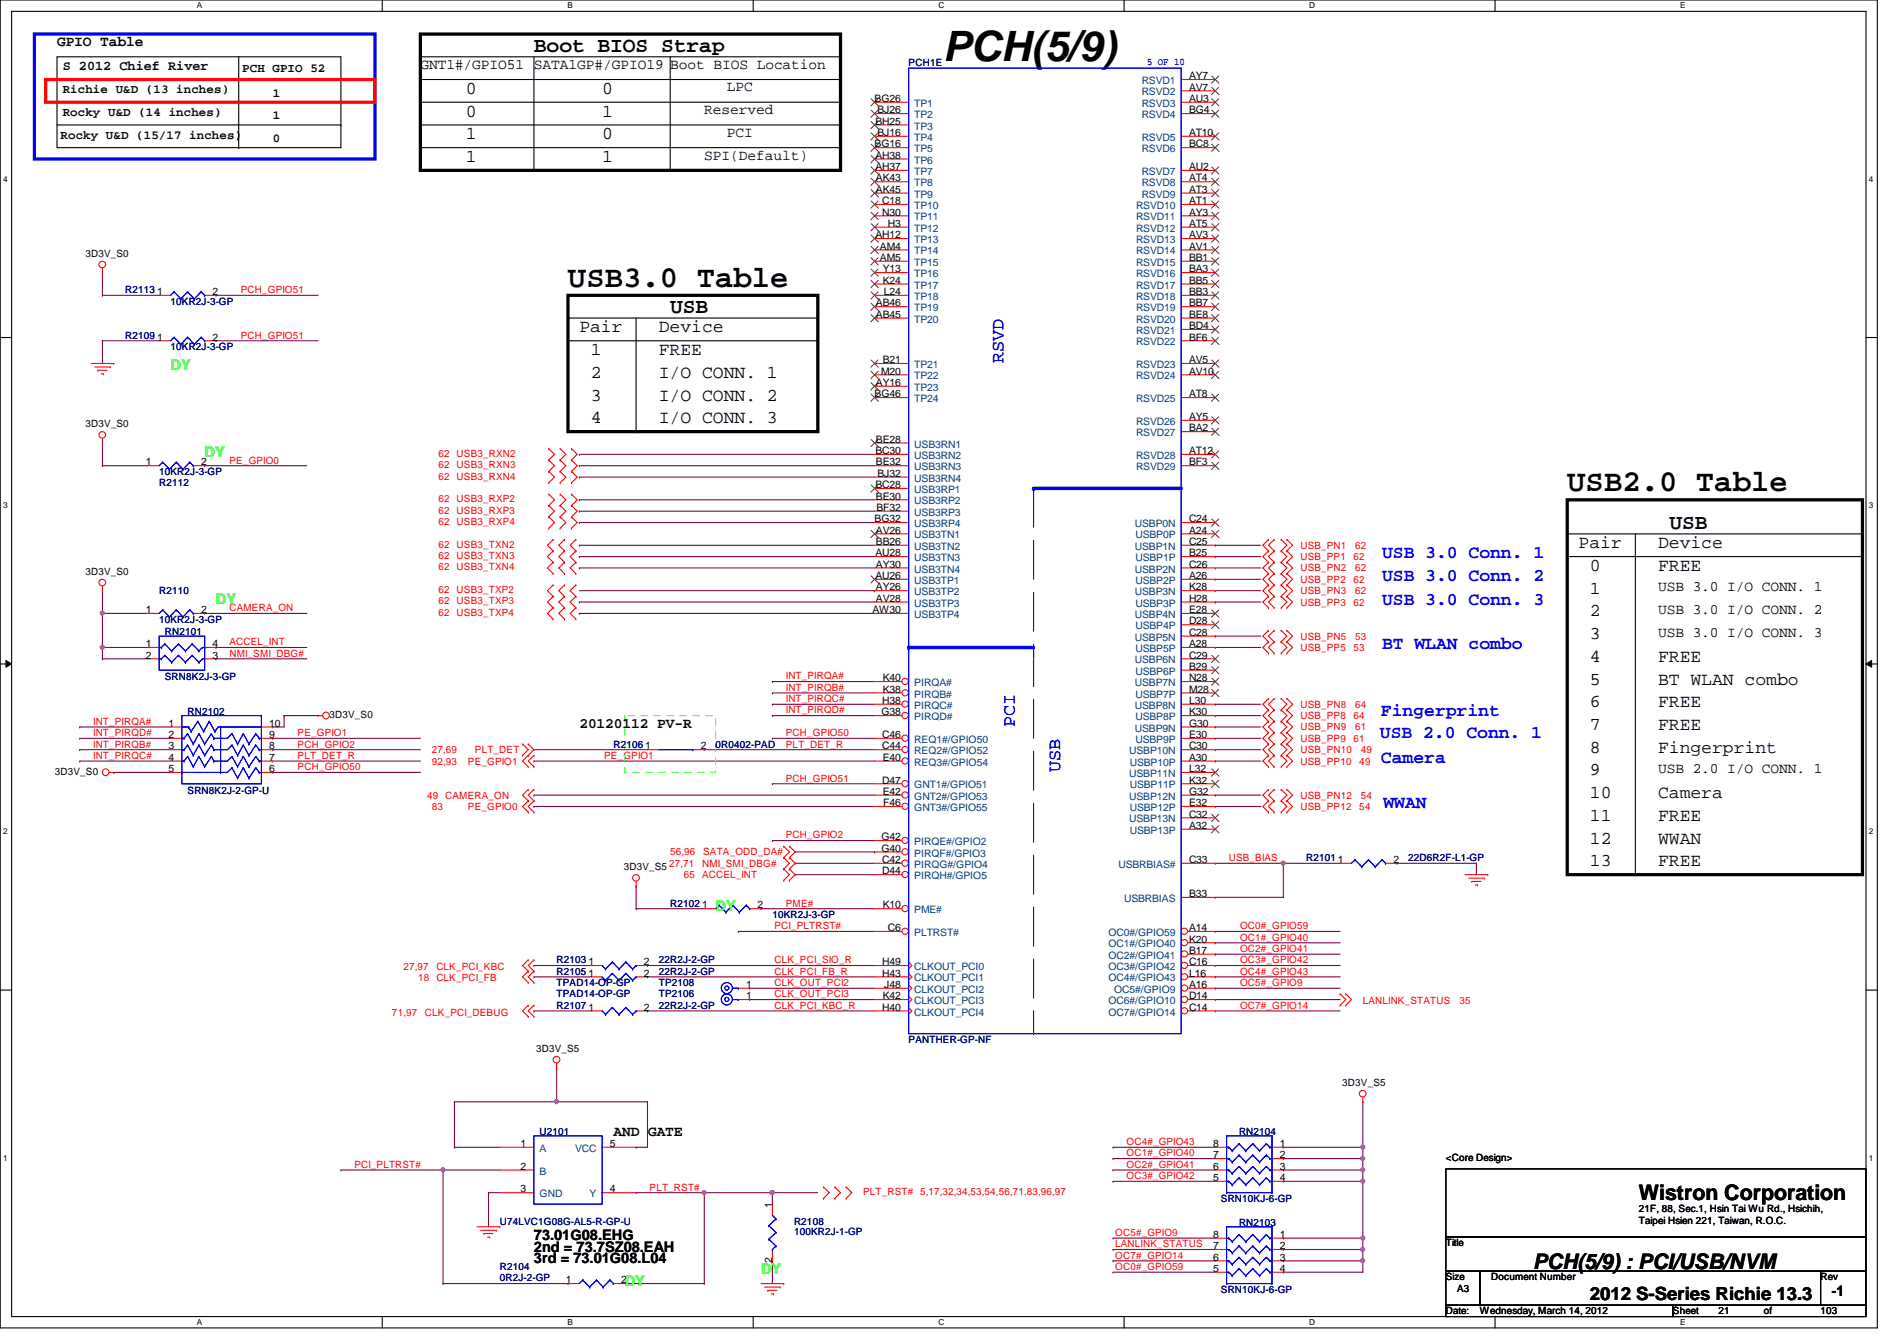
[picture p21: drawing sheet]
<svg xmlns="http://www.w3.org/2000/svg" width="297mm" height="210mm" viewBox="0 0 297 210" stroke-linecap="round" stroke-linejoin="round" font-family="sans-serif">
<defs><g id="words">
<text font-size="6.6" x="147.6" y="9.6">PCH(5/9)</text>
<g font-size="4.8">
<text x="88.9" y="44.9">USB3.0 Table</text>
<text x="245.4" y="76.9">USB2.0 Table</text>
</g>
<g font-size="3.3">
<text x="83.6" y="8.1">Boot BIOS Strap</text>
<text x="104.9" y="49">USB</text>
<text x="261.4" y="82.8">USB</text>
<text x="256.6" y="187.9">Wistron Corporation</text>
<text x="240.1" y="198.6">PCH(5/9) : PCI/USB/NVM</text>
</g>
<g font-size="2.8">
<text x="72.9" y="14.7">0</text>
<text x="94.3" y="14.7">0</text>
<text x="72.9" y="18.2">0</text>
<text x="72.9" y="21.8">1</text>
<text x="94.3" y="21.8">0</text>
<text x="94.3" y="18.2">1</text>
<text x="72.9" y="25.4">1</text>
<text x="94.3" y="25.4">1</text>
<text x="90.7" y="52">Pair</text>
<text x="103.2" y="52">Device</text>
<text x="92.5" y="55.6">1</text>
<text x="92.5" y="59.1">2</text>
<text x="103.2" y="55.6">FREE</text>
<text x="103.2" y="59.1">I/O CONN. 1</text>
<text x="92.5" y="62.7">3</text>
<text x="103.2" y="62.7">I/O CONN. 2</text>
<text x="92.5" y="66.3">4</text>
<text x="103.2" y="66.3">I/O CONN. 3</text>
<text x="247.2" y="85.8">Pair</text>
<text x="249" y="89.4">0</text>
<text x="259.6" y="89.4">FREE</text>
<text x="259.6" y="85.8">Device</text>
<text x="249" y="92.9">1</text>
<text x="249" y="96.5">2</text>
<text x="249" y="100">3</text>
<text x="249" y="103.6">4</text>
<text x="249" y="107.1">5</text>
<text x="259.6" y="103.6">FREE</text>
<text x="259.6" y="107.1">BT WLAN combo</text>
<text x="249" y="110.7">6</text>
<text x="259.6" y="110.7">FREE</text>
<text x="249" y="114.3">7</text>
<text x="249" y="117.8">8</text>
<text x="259.6" y="114.3">FREE</text>
<text x="259.6" y="117.8">Fingerprint</text>
<text x="249" y="121.4">9</text>
<text x="249" y="124.9">10</text>
<text x="259.6" y="124.9">Camera</text>
<text x="249" y="128.5">11</text>
<text x="259.6" y="128.5">FREE</text>
<text x="249" y="132">12</text>
<text x="249" y="135.6">13</text>
<text x="259.6" y="132">WWAN</text>
<text x="259.6" y="135.6">FREE</text>
<text x="249" y="203.5">2012 S-Series Richie 13.3</text>
</g>
<g font-size="2.8" fill="#00f">
<text x="157.1" y="56.9" transform="rotate(-90 157.1 56.9)">RSVD</text>
<text x="216.4" y="87.4">USB 3.0 Conn. 1</text>
<text x="216.4" y="90.9">USB 3.0 Conn. 2</text>
<text x="216.4" y="94.7">USB 3.0 Conn. 3</text>
<text x="216.4" y="101.6">BT WLAN combo</text>
<text x="158.9" y="113.8" transform="rotate(-90 158.9 113.8)">PCI</text>
<text x="216.2" y="112.1">Fingerprint</text>
<text x="216.1" y="115.4">USB 2.0 Conn. 1</text>
<text x="216.2" y="119.4">Camera</text>
<text x="166" y="120.9" transform="rotate(-90 166 120.9)">USB</text>
<text x="216.6" y="126.5">WWAN</text>
</g>
<g font-size="2.3">
<text x="8.9" y="7.2">GPIO Table</text>
<text x="65.8" y="10.8">GNT1#/GPIO51</text>
<text x="83.6" y="10.8">SATA1GP#/GPIO19</text>
<text x="104.9" y="10.8">Boot BIOS Location</text>
<text x="110.3" y="17.9">Reserved</text>
<text x="113.8" y="14.3">LPC</text>
<text x="113.8" y="21.4">PCI</text>
<text x="110.3" y="25">SPI(Default)</text>
<text x="259.6" y="92.5">USB 3.0 I/O CONN. 1</text>
<text x="259.6" y="96.1">USB 3.0 I/O CONN. 2</text>
<text x="259.6" y="99.7">USB 3.0 I/O CONN. 3</text>
<text x="90.7" y="113.9">20120112 PV-R</text>
<text x="259.6" y="121">USB 2.0 I/O CONN. 1</text>
<text x="96.1" y="177.9">AND GATE</text>
<text x="83.6" y="197.7">3rd = 73.01G08.L04</text>
<text x="83.6" y="195.9">2nd = 73.7SZ08.EAH</text>
<text x="83.6" y="194.1">73.01G08.EHG</text>
<text x="286.8" y="202.9">-1</text>
</g>
<g font-size="2.3" fill="#0f0">
<text x="26.7" y="58">DY</text>
<text x="32" y="71.5">DY</text>
<text x="33.8" y="94.6">DY</text>
<text x="112.1" y="142.6">DY</text>
<text x="97.8" y="201.3">DY</text>
<text x="119.2" y="199.5">DY</text>
</g>
<text font-size="2.1" x="9.8" y="11">S 2012 Chief River</text>
<g font-size="1.9">
<text x="37.9" y="11.2">PCH GPIO 52</text>
<text x="9.8" y="14.6">Richie U&amp;D (13 inches)</text>
<text x="42.7" y="15.1">1</text>
<text x="9.5" y="21.7">Rocky U&amp;D (15/17 inches)</text>
<text x="9.8" y="18.2">Rocky U&amp;D (14 inches)</text>
<text x="42.7" y="18.7">1</text>
<text x="42.7" y="22.2">0</text>
</g>
<g font-size="1.6" fill="#000080">
<text x="142.3" y="10.3">PCH1E</text>
<text x="19.6" y="45.9">R2113</text>
<text x="26.7" y="47.7">10KR2J-3-GP</text>
<text x="19.6" y="53">R2109</text>
<text x="26.7" y="54.8">10KR2J-3-GP</text>
<text x="24.9" y="76.1">R2112</text>
<text x="24.9" y="74.3">10KR2J-3-GP</text>
<text x="24.9" y="93">R2110</text>
<text x="24.9" y="97.5">10KR2J-3-GP</text>
<text x="25.8" y="99.4">RN2101</text>
<text x="25.8" y="106.5">SRN8K2J-3-GP</text>
<text x="29.4" y="111.8">RN2102</text>
<text x="96.1" y="117">R2106</text>
<text x="112.1" y="117">0R0402-PAD</text>
<text x="29.4" y="124.3">SRN8K2J-2-GP-U</text>
<text x="204.5" y="134.8">R2101</text>
<text x="220.5" y="134.8">22D6R2F-L1-GP</text>
<text x="104.9" y="141.9">R2102</text>
<text x="120.9" y="143.7">10KR2J-3-GP</text>
<text x="87.2" y="154.3">TPAD14-OP-GP</text>
<text x="87.2" y="150.8">R2103</text>
<text x="87.2" y="152.6">R2105</text>
<text x="103.2" y="150.8">22R2J-2-GP</text>
<text x="103.2" y="152.6">22R2J-2-GP</text>
<text x="103.2" y="154.3">TP2108</text>
<text x="87.2" y="156.1">TPAD14-OP-GP</text>
<text x="87.2" y="157.9">R2107</text>
<text x="103.2" y="157.9">22R2J-2-GP</text>
<text x="103.2" y="156.1">TP2106</text>
<text x="142.3" y="163.2">PANTHER-GP-NF</text>
<text x="84.5" y="177.6">U2101</text>
<text x="194" y="177.6">RN2104</text>
<text x="78.3" y="191.7">U74LVC1G08G-AL5-R-GP-U</text>
<text x="124.3" y="191.7">R2108</text>
<text x="191.2" y="188.1">SRN10KJ-6-GP</text>
<text x="194" y="191.9">RN2103</text>
<text x="124.3" y="193.3">100KR2J-1-GP</text>
<text x="78.3" y="198.8">R2104</text>
<text x="78.3" y="200.6">0R2J-2-GP</text>
<text x="191.2" y="202.4">SRN10KJ-6-GP</text>
</g>
<text font-size="1.6" fill="#00f" x="179.6" y="10.1">5 OF 10</text>
<g font-size="1.6">
<text x="136.9" y="16">BG26</text>
<text x="137.4" y="17.7">BJ26</text>
<text x="186.2" y="12.4">AY7</text>
<text x="186.2" y="14.2">AV7</text>
<text x="186.2" y="16">AU3</text>
<text x="186.2" y="17.7">BG4</text>
<text x="136.9" y="23.1">BG16</text>
<text x="137.1" y="19.5">BH25</text>
<text x="137.4" y="21.3">BJ16</text>
<text x="186.2" y="21.3">AT10</text>
<text x="186.2" y="23.1">BC8</text>
<text x="137.1" y="24.8">AH38</text>
<text x="137.1" y="26.6">AH37</text>
<text x="137.2" y="28.4">AK43</text>
<text x="186.2" y="26.6">AU2</text>
<text x="186.2" y="28.4">AT4</text>
<text x="137.2" y="30.2">AK45</text>
<text x="138.1" y="33.7">N30</text>
<text x="138.1" y="32">C18</text>
<text x="139" y="35.5">H3</text>
<text x="186.2" y="30.2">AT3</text>
<text x="186.2" y="32">AT1</text>
<text x="186.2" y="33.7">AY3</text>
<text x="186.2" y="35.5">AT5</text>
<text x="13.4" y="40.2">3D3V_S0</text>
<text x="137.1" y="37.3">AH12</text>
<text x="137.8" y="40.9">AM5</text>
<text x="137.8" y="39.1">AM4</text>
<text x="186.2" y="37.3">AV3</text>
<text x="186.2" y="39.1">AV1</text>
<text x="186.2" y="40.9">BB1</text>
<text x="24.6" y="46.2">1</text>
<text x="33.3" y="46.2">2</text>
<text x="137.2" y="48">AB46</text>
<text x="138.2" y="42.6">Y13</text>
<text x="138.2" y="44.4">K24</text>
<text x="138.4" y="46.2">L24</text>
<text x="186.2" y="44.4">BB5</text>
<text x="186.2" y="46.2">BB3</text>
<text x="186.2" y="48">BB7</text>
<text x="186.2" y="42.6">BA3</text>
<text x="24.6" y="53.3">1</text>
<text x="33.3" y="53.3">2</text>
<text x="137.2" y="49.7">AB45</text>
<text x="186.2" y="49.7">BE8</text>
<text x="186.2" y="51.5">BD4</text>
<text x="186.2" y="53.3">BF6</text>
<text x="138" y="58.6">M20</text>
<text x="138.2" y="56.9">B21</text>
<text x="186.2" y="56.9">AV5</text>
<text x="186.2" y="58.6">AV10</text>
<text x="136.9" y="62.2">BG46</text>
<text x="137.2" y="60.4">AY16</text>
<text x="186.2" y="62.2">AT8</text>
<text x="186.2" y="65.7">AY5</text>
<text x="13.4" y="66.9">3D3V_S0</text>
<text x="137.1" y="71.1">BC30</text>
<text x="137.2" y="69.3">BE28</text>
<text x="186.2" y="67.5">BA2</text>
<text x="186.2" y="71.1">AT12</text>
<text x="22.8" y="72.9">1</text>
<text x="31.5" y="72.9">2</text>
<text x="137.1" y="76.4">BC28</text>
<text x="137.2" y="72.9">BE32</text>
<text x="137.4" y="74.6">BJ32</text>
<text x="186.2" y="72.9">BF3</text>
<text x="136.9" y="81.7">BG32</text>
<text x="137.2" y="78.2">BE30</text>
<text x="137.2" y="83.5">AV26</text>
<text x="137.2" y="80">BF32</text>
<text x="186.2" y="81.7">C24</text>
<text x="186.2" y="83.5">A24</text>
<text x="137.1" y="87.1">AU28</text>
<text x="137.2" y="85.3">BB26</text>
<text x="137.2" y="88.9">AY30</text>
<text x="186.2" y="85.3">C25</text>
<text x="186.2" y="87.1">B25</text>
<text x="186.2" y="88.9">C26</text>
<text x="13.4" y="90">3D3V_S0</text>
<text x="22.8" y="96">1</text>
<text x="31.5" y="96">2</text>
<text x="136.6" y="96">AW30</text>
<text x="137.1" y="90.6">AU26</text>
<text x="137.2" y="92.4">AY26</text>
<text x="137.2" y="94.2">AV28</text>
<text x="186.2" y="90.6">A26</text>
<text x="186.2" y="92.4">K28</text>
<text x="186.2" y="94.2">H28</text>
<text x="186.2" y="96">E28</text>
<text x="22.8" y="101.3">1</text>
<text x="33.3" y="101.3">4</text>
<text x="186.2" y="97.7">D28</text>
<text x="186.2" y="99.5">C28</text>
<text x="186.2" y="101.3">A28</text>
<text x="22.8" y="103.1">2</text>
<text x="33.3" y="103.1">3</text>
<text x="138.2" y="106.6">K40</text>
<text x="186.2" y="103.1">C29</text>
<text x="186.2" y="104.9">B29</text>
<text x="186.2" y="106.6">N28</text>
<text x="26.4" y="113.7">1</text>
<text x="42.2" y="113.7">10</text>
<text x="51.6" y="112.4">3D3V_S0</text>
<text x="138" y="112">G38</text>
<text x="138.1" y="110.2">H38</text>
<text x="138.2" y="108.4">K38</text>
<text x="186.2" y="108.4">M28</text>
<text x="186.2" y="110.2">L30</text>
<text x="186.2" y="112">K30</text>
<text x="186.2" y="113.7">G30</text>
<text x="26.4" y="115.5">2</text>
<text x="26.4" y="117.3">3</text>
<text x="26.4" y="119.1">4</text>
<text x="42.2" y="119.1">7</text>
<text x="42.2" y="117.3">8</text>
<text x="42.2" y="115.5">9</text>
<text x="101" y="117.3">1</text>
<text x="109.7" y="117.3">2</text>
<text x="138.1" y="115.5">C46</text>
<text x="138.1" y="117.3">C44</text>
<text x="138.2" y="119.1">E40</text>
<text x="186.2" y="115.5">E30</text>
<text x="186.2" y="117.3">C30</text>
<text x="186.2" y="119.1">A30</text>
<text x="8.6" y="121.3">3D3V_S0</text>
<text x="26.4" y="120.9">5</text>
<text x="42.2" y="120.9">6</text>
<text x="138.1" y="122.6">D47</text>
<text x="138.2" y="124.4">E42</text>
<text x="186.2" y="120.9">L32</text>
<text x="186.2" y="122.6">K32</text>
<text x="186.2" y="124.4">G32</text>
<text x="138" y="131.5">G42</text>
<text x="138.3" y="126.2">F46</text>
<text x="186.2" y="126.2">E32</text>
<text x="186.2" y="128">C32</text>
<text x="186.2" y="129.8">A32</text>
<text x="97.7" y="136.2">3D3V_S5</text>
<text x="138" y="133.3">G40</text>
<text x="138.1" y="135.1">C42</text>
<text x="138.1" y="136.9">D44</text>
<text x="186.2" y="135.1">C33</text>
<text x="209.5" y="135.1">1</text>
<text x="218.2" y="135.1">2</text>
<text x="109.9" y="142.2">1</text>
<text x="118.6" y="142.2">2</text>
<text x="138.2" y="142.2">K10</text>
<text x="186.2" y="140.4">B33</text>
<text x="139" y="145.8">C6</text>
<text x="186.2" y="145.8">A14</text>
<text x="186.2" y="147.5">K20</text>
<text x="186.2" y="149.3">B17</text>
<text x="92.2" y="151.1">1</text>
<text x="92.2" y="152.9">1</text>
<text x="100.8" y="151.1">2</text>
<text x="100.8" y="152.9">2</text>
<text x="116.8" y="154.6">1</text>
<text x="138.1" y="151.1">H49</text>
<text x="138.1" y="152.9">H43</text>
<text x="138.5" y="154.6">J48</text>
<text x="186.2" y="151.1">C16</text>
<text x="186.2" y="152.9">L16</text>
<text x="186.2" y="154.6">A16</text>
<text x="92.2" y="158.2">1</text>
<text x="100.8" y="158.2">2</text>
<text x="116.8" y="156.4">1</text>
<text x="138.1" y="158.2">H40</text>
<text x="138.2" y="156.4">K42</text>
<text x="186.2" y="156.4">D14</text>
<text x="186.2" y="158.2">C14</text>
<text x="83.9" y="164.7">3D3V_S5</text>
<text x="210.2" y="170">3D3V_S5</text>
<text x="81.5" y="179.5">1</text>
<text x="95.5" y="179.5">5</text>
<text x="189.9" y="179.5">8</text>
<text x="200.4" y="179.5">1</text>
<text x="81.5" y="183.1">2</text>
<text x="189.9" y="184.9">5</text>
<text x="189.9" y="183.1">6</text>
<text x="189.9" y="181.3">7</text>
<text x="200.4" y="181.3">2</text>
<text x="200.4" y="183.1">3</text>
<text x="200.4" y="184.9">4</text>
<text x="226.4" y="181.7">&lt;Core Design&gt;</text>
<text x="81.5" y="186.6">3</text>
<text x="95.5" y="186.6">4</text>
<text x="120.9" y="189" transform="rotate(-90 120.9 189)">1</text>
<text x="256.6" y="189.7">21F, 88, Sec.1, Hsin Tai Wu Rd., Hsichih,</text>
<text x="256.6" y="191.6">Taipei Hsien 221, Taiwan, R.O.C.</text>
<text x="120.9" y="197.7" transform="rotate(-90 120.9 197.7)">2</text>
<text x="189.9" y="197.3">6</text>
<text x="189.9" y="195.5">7</text>
<text x="189.9" y="193.8">8</text>
<text x="200.4" y="193.8">1</text>
<text x="200.4" y="195.5">2</text>
<text x="200.4" y="197.3">3</text>
<text x="226.4" y="195.1">Title</text>
<text x="88.6" y="200.9">1</text>
<text x="97.3" y="200.9">2</text>
<text x="189.9" y="199.1">5</text>
<text x="200.4" y="199.1">4</text>
<text x="226.4" y="200.4">Size</text>
<text x="228.2" y="202.2">A3</text>
<text x="233.5" y="200.4">Document Number</text>
<text x="285.1" y="200.4">Rev</text>
<text x="226.4" y="205.7">Date:</text>
<text x="231.7" y="205.7">Wednesday, March 14, 2012</text>
<text x="262" y="205.7">Sheet</text>
<text x="269.1" y="205.7">21</text>
<text x="276.2" y="205.7">of</text>
<text x="285.1" y="205.7">103</text>
</g>
<g font-size="1.6" fill="#004080">
<text x="143.2" y="16.7">TP1</text>
<text x="178.8" y="13.2">RSVD1</text>
<text x="178.8" y="14.9">RSVD2</text>
<text x="178.8" y="16.7">RSVD3</text>
<text x="143.2" y="18.5">TP2</text>
<text x="143.2" y="20.3">TP3</text>
<text x="143.2" y="22.1">TP4</text>
<text x="143.2" y="23.8">TP5</text>
<text x="178.8" y="18.5">RSVD4</text>
<text x="178.8" y="22.1">RSVD5</text>
<text x="178.8" y="23.8">RSVD6</text>
<text x="143.2" y="25.6">TP6</text>
<text x="143.2" y="27.4">TP7</text>
<text x="143.2" y="29.2">TP8</text>
<text x="178.8" y="27.4">RSVD7</text>
<text x="178.8" y="29.2">RSVD8</text>
<text x="143.2" y="30.9">TP9</text>
<text x="143.2" y="34.5">TP11</text>
<text x="143.2" y="32.7">TP10</text>
<text x="177.9" y="32.7">RSVD10</text>
<text x="177.9" y="34.5">RSVD11</text>
<text x="178.8" y="30.9">RSVD9</text>
<text x="143.2" y="41.6">TP15</text>
<text x="143.2" y="39.8">TP14</text>
<text x="143.2" y="38.1">TP13</text>
<text x="143.2" y="36.3">TP12</text>
<text x="177.9" y="36.3">RSVD12</text>
<text x="177.9" y="38.1">RSVD13</text>
<text x="177.9" y="39.8">RSVD14</text>
<text x="177.9" y="41.6">RSVD15</text>
<text x="143.2" y="43.4">TP16</text>
<text x="143.2" y="45.2">TP17</text>
<text x="143.2" y="46.9">TP18</text>
<text x="177.9" y="45.2">RSVD17</text>
<text x="177.9" y="46.9">RSVD18</text>
<text x="177.9" y="43.4">RSVD16</text>
<text x="143.2" y="48.7">TP19</text>
<text x="143.2" y="50.5">TP20</text>
<text x="177.9" y="48.7">RSVD19</text>
<text x="177.9" y="50.5">RSVD20</text>
<text x="177.9" y="52.3">RSVD21</text>
<text x="143.2" y="57.6">TP21</text>
<text x="143.2" y="59.4">TP22</text>
<text x="177.9" y="57.6">RSVD23</text>
<text x="177.9" y="54.1">RSVD22</text>
<text x="177.9" y="59.4">RSVD24</text>
<text x="143.2" y="61.2">TP23</text>
<text x="143.2" y="62.9">TP24</text>
<text x="177.9" y="62.9">RSVD25</text>
<text x="143.2" y="70.1">USB3RN1</text>
<text x="143.2" y="71.8">USB3RN2</text>
<text x="177.9" y="66.5">RSVD26</text>
<text x="177.9" y="68.3">RSVD27</text>
<text x="177.9" y="71.8">RSVD28</text>
<text x="143.2" y="73.6">USB3RN3</text>
<text x="143.2" y="75.4">USB3RN4</text>
<text x="143.2" y="77.2">USB3RP1</text>
<text x="177.9" y="73.6">RSVD29</text>
<text x="143.2" y="79">USB3RP2</text>
<text x="143.2" y="80.7">USB3RP3</text>
<text x="143.2" y="82.5">USB3RP4</text>
<text x="177.7" y="82.5">USBP0N</text>
<text x="143.2" y="84.3">USB3TN1</text>
<text x="143.2" y="86.1">USB3TN2</text>
<text x="143.2" y="87.8">USB3TN3</text>
<text x="143.2" y="89.6">USB3TN4</text>
<text x="177.7" y="86.1">USBP1N</text>
<text x="177.7" y="89.6">USBP2N</text>
<text x="177.8" y="84.3">USBP0P</text>
<text x="177.8" y="87.8">USBP1P</text>
<text x="143.2" y="91.4">USB3TP1</text>
<text x="143.2" y="93.2">USB3TP2</text>
<text x="143.2" y="95">USB3TP3</text>
<text x="177.7" y="93.2">USBP3N</text>
<text x="177.8" y="91.4">USBP2P</text>
<text x="177.8" y="95">USBP3P</text>
<text x="143.2" y="96.7">USB3TP4</text>
<text x="177.7" y="96.7">USBP4N</text>
<text x="177.7" y="100.3">USBP5N</text>
<text x="177.8" y="98.5">USBP4P</text>
<text x="143.2" y="107.4">PIRQA#</text>
<text x="177.7" y="103.8">USBP6N</text>
<text x="177.7" y="107.4">USBP7N</text>
<text x="177.8" y="102.1">USBP5P</text>
<text x="177.8" y="105.6">USBP6P</text>
<text x="143.2" y="109.2">PIRQB#</text>
<text x="143.2" y="111">PIRQC#</text>
<text x="143.2" y="112.7">PIRQD#</text>
<text x="177.7" y="111">USBP8N</text>
<text x="177.8" y="109.2">USBP7P</text>
<text x="177.8" y="112.7">USBP8P</text>
<text x="143.2" y="116.3">REQ1#/GPIO50</text>
<text x="143.2" y="118.1">REQ2#/GPIO52</text>
<text x="143.2" y="119.8">REQ3#/GPIO54</text>
<text x="176.8" y="118.1">USBP10N</text>
<text x="176.9" y="119.8">USBP10P</text>
<text x="177.7" y="114.5">USBP9N</text>
<text x="177.8" y="116.3">USBP9P</text>
<text x="143.2" y="123.4">GNT1#/GPIO51</text>
<text x="143.2" y="125.2">GNT2#/GPIO53</text>
<text x="176.8" y="121.6">USBP11N</text>
<text x="176.8" y="125.2">USBP12N</text>
<text x="176.9" y="123.4">USBP11P</text>
<text x="143.2" y="127">GNT3#/GPIO55</text>
<text x="176.8" y="128.7">USBP13N</text>
<text x="176.9" y="127">USBP12P</text>
<text x="176.9" y="130.5">USBP13P</text>
<text x="143.2" y="132.3">PIRQE#/GPIO2</text>
<text x="143.2" y="134.1">PIRQF#/GPIO3</text>
<text x="143.2" y="135.8">PIRQG#/GPIO4</text>
<text x="143.2" y="137.6">PIRQH#/GPIO5</text>
<text x="175.1" y="135.8">USBRBIAS#</text>
<text x="143.2" y="143">PME#</text>
<text x="176" y="141.2">USBRBIAS</text>
<text x="143.2" y="146.5">PLTRST#</text>
<text x="173.6" y="146.5">OC0#/GPIO59</text>
<text x="173.6" y="148.3">OC1#/GPIO40</text>
<text x="143.2" y="151.8">CLKOUT_PCI0</text>
<text x="143.2" y="153.6">CLKOUT_PCI1</text>
<text x="143.2" y="155.4">CLKOUT_PCI2</text>
<text x="173.6" y="150.1">OC2#/GPIO41</text>
<text x="173.6" y="151.8">OC3#/GPIO42</text>
<text x="173.6" y="153.6">OC4#/GPIO43</text>
<text x="174.5" y="155.4">OC5#/GPIO9</text>
<text x="143.2" y="159">CLKOUT_PCI4</text>
<text x="143.2" y="157.2">CLKOUT_PCI3</text>
<text x="173.6" y="157.2">OC6#/GPIO10</text>
<text x="173.6" y="159">OC7#/GPIO14</text>
<text x="84.5" y="180.3">A</text>
<text x="84.5" y="183.9">B</text>
<text x="90" y="180.3">VCC</text>
<text x="84.5" y="187.4">GND</text>
<text x="92.3" y="187.4">Y</text>
</g>
<g font-size="1.6" fill="#f00">
<text x="37.7" y="45.9">PCH_GPIO51</text>
<text x="37.7" y="53">PCH_GPIO51</text>
<text x="68.7" y="71.5">62 USB3_RXN2</text>
<text x="35.9" y="72.6">PE_GPIO0</text>
<text x="68.7" y="75.1">62 USB3_RXN4</text>
<text x="68.7" y="73.3">62 USB3_RXN3</text>
<text x="68.7" y="82.2">62 USB3_RXP4</text>
<text x="68.7" y="80.4">62 USB3_RXP3</text>
<text x="68.7" y="78.6">62 USB3_RXP2</text>
<text x="68.7" y="89.3">62 USB3_TXN4</text>
<text x="68.7" y="87.5">62 USB3_TXN3</text>
<text x="68.7" y="85.7">62 USB3_TXN2</text>
<text x="203.6" y="87.7">USB_PP1</text>
<text x="203.6" y="85.9">USB_PN1</text>
<text x="203.6" y="89.5">USB_PN2</text>
<text x="212" y="87.7">62</text>
<text x="212.2" y="85.9">62</text>
<text x="212.2" y="89.5">62</text>
<text x="35.9" y="95.7">CAMERA_ON</text>
<text x="68.7" y="94.6">62 USB3_TXP3</text>
<text x="68.7" y="92.8">62 USB3_TXP2</text>
<text x="203.6" y="94.8">USB_PP3</text>
<text x="203.6" y="93">USB_PN3</text>
<text x="203.6" y="91.2">USB_PP2</text>
<text x="212" y="94.8">62</text>
<text x="212" y="91.2">62</text>
<text x="212.2" y="93">62</text>
<text x="35.9" y="101">ACCEL_INT</text>
<text x="68.7" y="96.4">62 USB3_TXP4</text>
<text x="203.6" y="101.9">USB_PP5</text>
<text x="203.6" y="100.1">USB_PN5</text>
<text x="212" y="101.9">53</text>
<text x="212.2" y="100.1">53</text>
<text x="35.9" y="102.8">NMI_SMI_DBG#</text>
<text x="123.1" y="106.3">INT_PIRQA#</text>
<text x="14.6" y="113.5">INT_PIRQA#</text>
<text x="123.1" y="108.1">INT_PIRQB#</text>
<text x="123.1" y="109.9">INT_PIRQC#</text>
<text x="123.1" y="111.7">INT_PIRQD#</text>
<text x="203.6" y="112.6">USB_PP8</text>
<text x="203.6" y="110.8">USB_PN8</text>
<text x="212" y="112.6">64</text>
<text x="212.2" y="110.8">64</text>
<text x="14.6" y="118.8">INT_PIRQC#</text>
<text x="14.6" y="117">INT_PIRQB#</text>
<text x="14.6" y="115.2">INT_PIRQD#</text>
<text x="46.6" y="117">PCH_GPIO2</text>
<text x="46.6" y="115.2">PE_GPIO1</text>
<text x="46.6" y="118.8">PLT_DET_R</text>
<text x="67.6" y="119.7">92,93</text>
<text x="67.6" y="117.9">27,69</text>
<text x="73.3" y="119.7">PE_GPIO1</text>
<text x="74.4" y="117.9">PLT_DET</text>
<text x="94.6" y="118.8">PE_GPIO1</text>
<text x="123.1" y="115.2">PCH_GPIO50</text>
<text x="123.1" y="117">PLT_DET_R</text>
<text x="203.6" y="119.7">USB_PP10</text>
<text x="203.6" y="117.9">USB_PN10</text>
<text x="203.6" y="116.1">USB_PP9</text>
<text x="203.6" y="114.3">USB_PN9</text>
<text x="212" y="116.1">61</text>
<text x="212.2" y="114.3">61</text>
<text x="212.8" y="119.7">49</text>
<text x="213.1" y="117.9">49</text>
<text x="46.6" y="120.6">PCH_GPIO50</text>
<text x="66.9" y="125">49 CAMERA_ON</text>
<text x="123.1" y="122.3">PCH_GPIO51</text>
<text x="203.6" y="125">USB_PN12</text>
<text x="213.1" y="125">54</text>
<text x="67.6" y="126.8">83</text>
<text x="73.3" y="126.8">PE_GPIO0</text>
<text x="123.1" y="131.2">PCH_GPIO2</text>
<text x="203.6" y="126.8">USB_PP12</text>
<text x="212.8" y="126.8">54</text>
<text x="104.8" y="135.7">27,71</text>
<text x="104.9" y="133.9">56,96</text>
<text x="107.1" y="137.5">65</text>
<text x="109.9" y="135.7">NMI_SMI_DBG#</text>
<text x="109.9" y="137.5">ACCEL_INT</text>
<text x="110.1" y="133.9">SATA_ODD_DA#</text>
<text x="192.4" y="134.8">USB_BIAS</text>
<text x="123.1" y="141.9">PME#</text>
<text x="121.3" y="145.5">PCI_PLTRST#</text>
<text x="194.2" y="147.2">OC1#_GPIO40</text>
<text x="194.2" y="149">OC2#_GPIO41</text>
<text x="194.2" y="145.5">OC0#_GPIO59</text>
<text x="63.2" y="151.8">27,97</text>
<text x="65.5" y="153.6">18 CLK_PCI_FB</text>
<text x="68.3" y="151.8">CLK_PCI_KBC</text>
<text x="121.3" y="150.8">CLK_PCI_SIO_R</text>
<text x="121.3" y="152.6">CLK_PCI_FB_R</text>
<text x="121.3" y="154.3">CLK_OUT_PCI2</text>
<text x="194.2" y="154.3">OC5#_GPIO9</text>
<text x="194.2" y="150.8">OC3#_GPIO42</text>
<text x="194.2" y="152.6">OC4#_GPIO43</text>
<text x="61.4" y="159">71,97</text>
<text x="66.5" y="159">CLK_PCI_DEBUG</text>
<text x="121.3" y="156.1">CLK_OUT_PCI3</text>
<text x="121.3" y="157.9">CLK_PCI_KBC_R</text>
<text x="194.2" y="157.9">OC7#_GPIO14</text>
<text x="213.4" y="157.2">LANLINK_STATUS</text>
<text x="228.5" y="157.2">35</text>
<text x="176.4" y="179.2">OC4#_GPIO43</text>
<text x="55.5" y="182.8">PCI_PLTRST#</text>
<text x="176.4" y="181">OC1#_GPIO40</text>
<text x="176.4" y="182.8">OC2#_GPIO41</text>
<text x="176.4" y="184.6">OC3#_GPIO42</text>
<text x="101.7" y="186.4">PLT_RST#</text>
<text x="135.2" y="187.1">PLT_RST# 5,17,32,34,53,54,56,71,83,96,97</text>
<text x="174.6" y="195.2">LANLINK_STATUS</text>
<text x="174.6" y="197">OC7#_GPIO14</text>
<text x="174.6" y="193.5">OC5#_GPIO9</text>
<text x="174.6" y="198.8">OC0#_GPIO59</text>
</g>
<g font-size="1.3">
<text x="30.8" y="1.3">A</text>
<text x="88.9" y="1.3">B</text>
<text x="146.9" y="1.3">C</text>
<text x="205" y="1.3">D</text>
<text x="263.1" y="1.3">E</text>
<text x=".5" y="28.4">4</text>
<text x="292.6" y="28.4">4</text>
<text x=".5" y="79.5">3</text>
<text x="292.6" y="79.5">3</text>
<text x=".5" y="130.6">2</text>
<text x="292.6" y="130.6">2</text>
<text x=".5" y="181.7">1</text>
<text x="292.6" y="181.7">1</text>
<text x="30.8" y="207.4">A</text>
<text x="88.9" y="207.4">B</text>
<text x="146.9" y="207.4">C</text>
<text x="205" y="207.4">D</text>
<text x="263.1" y="207.4">E</text>
</g>
</g></defs>
<path d="M0 0h294v207.9h-294zM1.8 1.8h290.4v204.3h-290.4z" fill="none" stroke="#000" stroke-width=".17"/>
<g fill="#fff">
<path d="M30.8 .2h.8v1.4h-.8z"/>
<path d="M30.8 206.2h.8v1.4h-.8z"/>
</g>
<path d="M59.9 0v1.8M59.9 206.1v1.8" fill="none" stroke="#000" stroke-width=".17"/>
<g fill="#fff">
<path d="M88.9 .2h.8v1.4h-.8z"/>
<path d="M88.9 206.2h.8v1.4h-.8z"/>
</g>
<path d="M117.9 0v1.8M117.9 206.1v1.8" fill="none" stroke="#000" stroke-width=".17"/>
<g fill="#fff">
<path d="M146.9 .2h.9v1.4h-.9z"/>
<path d="M146.9 206.2h.9v1.4h-.9z"/>
</g>
<path d="M176 0v1.8M176 206.1v1.8" fill="none" stroke="#000" stroke-width=".17"/>
<g fill="#fff">
<path d="M205 .2h.9v1.4h-.9z"/>
<path d="M205 206.2h.9v1.4h-.9z"/>
</g>
<path d="M234.1 0v1.8M234.1 206.1v1.8" fill="none" stroke="#000" stroke-width=".17"/>
<g fill="#fff">
<path d="M263.1 .2h.8v1.4h-.8z"/>
<path d="M263.1 206.2h.8v1.4h-.8z"/>
<path d="M.5 27.3h.7v1.4h-.7z"/>
<path d="M292.6 27.3h.7v1.4h-.7z"/>
<path d="M.5 78.4h.7v1.4h-.7z"/>
<path d="M292.6 78.4h.7v1.4h-.7z"/>
</g>
<path d="M0 52.8h1.8M292.2 52.8h1.8" fill="none" stroke="#000" stroke-width=".17"/>
<g fill="#fff">
<path d="M.5 129.5h.7v1.4h-.7z"/>
<path d="M292.6 129.5h.7v1.4h-.7z"/>
</g>
<path d="M0 103.9h1.8M292.2 103.9h1.8" fill="none" stroke="#000" stroke-width=".17"/>
<path d="M.9 103.4l.9 .5-.9 .5zM292.2 103.9l.9-.5v1z" fill="#000"/>
<path d="M.9 103.4l.9 .5-.9 .5zM292.2 103.9l.9-.5v1z" fill="none" stroke="#000" stroke-width=".16"/>
<g fill="#fff">
<path d="M.5 180.5h.7v1.4h-.7z"/>
<path d="M292.6 180.5h.7v1.4h-.7z"/>
</g>
<path d="M0 155h1.8M292.2 155h1.8" fill="none" stroke="#000" stroke-width=".17"/>
<path d="M83.6 126.2h.1M83.6 126.2h53.3M201 193.8h.1M213.4 184.9h.1M213.4 184.9v8.9h-12.4" fill="none" stroke="#800040" stroke-width=".17"/>
<circle cx="213.4" cy="184.9" r=".32" fill="#f0f"/>
<circle cx="213.4" cy="184.9" r=".32" fill="none" stroke="#f0f" stroke-width=".17"/>
<path d="M99.6 138.7h.1M99.6 138.7v3.5M83.6 151.1h.1M83.6 151.1h8.9M99.6 142.2h.1M99.6 142.2h10.7M174.3 195.6h.1M174.3 195.6h16M213.4 197.4h.1M213.4 197.4v1.7" fill="none" stroke="#800040" stroke-width=".17"/>
<circle cx="213.4" cy="197.3" r=".32" fill="#f0f"/>
<circle cx="213.4" cy="197.3" r=".32" fill="none" stroke="#f0f" stroke-width=".17"/>
<g fill="none" stroke="#800040" stroke-width=".17">
<path d="M90.7 74.7h.1M90.7 74.7h46.2M90.7 81.8h.1M90.7 88.9h.1M90.7 96h.1M90.7 81.8h46.2M90.7 88.9h46.2M90.7 96h46.2M33.8 103.1h.1M33.8 103.1h14.2M83.6 119.1h.1M83.6 119.1h53.3"/>
<path d="M110.3 117.3h.1M110.3 117.3h26.6M120.9 106.7h.1M120.9 108.5h.1M120.9 110.2h.1M120.9 112h.1M120.9 115.6h.1M120.9 106.7h16M120.9 108.5h16M120.9 110.2h16M120.9 112h16M120.9 115.6h16"/>
<path d="M190.3 112h.1M190.3 110.2h.1M190.3 110.2h7.1M190.3 112h7.1M124.5 135.1h.1M124.5 136.9h.1M124.5 135.1h12.4M124.5 136.9h12.4M83.6 152.9h.1M83.6 152.9h8.9M101.4 151.1h.1M101.4 151.1h35.5"/>
<path d="M115.6 145.8h.1M115.6 145.8h21.3M190.3 147.6h.1M190.3 154.7h.1M190.3 156.5h.1M190.3 149.4h.1M190.3 147.6h19.5M190.3 154.7h19.5M190.3 156.5h19.5M190.3 149.4h19.5M71.2 172.5h16M87.2 172.5h.1"/>
<path d="M201 179.6h.1M213.4 172.5h.1M213.4 172.5v7.1h-12.4M201 199.1h.1M201 197.4h.1M201 199.1h12.4M201 197.4h12.4M213.4 193.8h.1M213.4 193.8v1.8"/>
</g>
<circle cx="213.4" cy="193.8" r=".32" fill="#f0f"/>
<circle cx="213.4" cy="193.8" r=".32" fill="none" stroke="#f0f" stroke-width=".17"/>
<path d="M16 96h.1M16 96h7.2" fill="none" stroke="#800040" stroke-width=".17"/>
<circle cx="16" cy="96" r=".32" fill="#f0f"/>
<circle cx="16" cy="96" r=".32" fill="none" stroke="#f0f" stroke-width=".17"/>
<path d="M16 92.5h.1M16 92.5v3.5M213.4 179.6h.1M213.4 179.6v1.8h-12.4M201 181.4h.1" fill="none" stroke="#800040" stroke-width=".17"/>
<circle cx="213.4" cy="179.6" r=".32" fill="#f0f"/>
<circle cx="213.4" cy="179.6" r=".32" fill="none" stroke="#f0f" stroke-width=".17"/>
<path d="M16 101.3h.1M16 101.3h7.2M33.8 101.3h.1M33.8 101.3h14.2M120.9 131.6h.1M120.9 131.6h16M83.6 158.2h.1M83.6 158.2h8.9M201 195.6h.1M201 195.6h12.4" fill="none" stroke="#800040" stroke-width=".17"/>
<circle cx="16" cy="101.3" r=".32" fill="#f0f"/>
<circle cx="16" cy="101.3" r=".32" fill="none" stroke="#f0f" stroke-width=".17"/>
<path d="M16 96h.1M16 96v5.3M190.3 135.1h.1M190.3 135.1h19.5M201 135.1h.1M119.2 142.2h.1M119.2 142.2h17.7M190.3 151.1h.1M190.3 151.1h19.5" fill="none" stroke="#800040" stroke-width=".17"/>
<circle cx="200.9" cy="135.1" r=".32" fill="#f0f"/>
<circle cx="200.9" cy="135.1" r=".32" fill="none" stroke="#f0f" stroke-width=".17"/>
<g fill="none" stroke="#800040" stroke-width=".17">
<path d="M32 96h.1M32 96h16M83.6 124.5h.1M83.6 124.5h53.3M201 135.1h.1M201 135.1v5.4h-10.7M218.7 135.1h.1M218.7 135.1h12.5M231.2 135.1h.1M231.2 135.1v1.8M190.3 140.5h.1M201 183.1h.1"/>
<path d="M213.4 181.4h.1M213.4 181.4v1.7h-12.4"/>
</g>
<circle cx="213.4" cy="181.3" r=".32" fill="#f0f"/>
<circle cx="213.4" cy="181.3" r=".32" fill="none" stroke="#f0f" stroke-width=".17"/>
<path d="M201 184.9h.1M213.4 183.1h.1M213.4 183.1v1.8h-12.4" fill="none" stroke="#800040" stroke-width=".17"/>
<circle cx="213.4" cy="183.1" r=".32" fill="#f0f"/>
<circle cx="213.4" cy="183.1" r=".32" fill="none" stroke="#f0f" stroke-width=".17"/>
<g fill="none" stroke="#800040" stroke-width=".17">
<path d="M90.7 72.9h.1M90.7 72.9h46.2M90.7 80h.1M90.7 80h46.2M16 103.1h.1M16 101.3h.1M16 103.1h7.2M16 101.3v1.8M120.9 122.7h.1M120.9 122.7h16M101.4 152.9h.1M101.4 152.9h35.5"/>
<path d="M117.4 156.5h.1M117.4 156.5h19.5M190.3 145.8h.1M190.3 152.9h.1M190.3 145.8h19.5M190.3 152.9h19.5M69.4 183.1h.1M69.4 183.1h8.9"/>
</g>
<circle cx="69.4" cy="183.1" r=".32" fill="#f0f"/>
<circle cx="69.4" cy="183.1" r=".32" fill="none" stroke="#f0f" stroke-width=".17"/>
<path d="M120.9 186.7h.1M120.9 186.7h7.2" fill="none" stroke="#800040" stroke-width=".17"/>
<circle cx="120.9" cy="186.7" r=".32" fill="#f0f"/>
<circle cx="120.9" cy="186.7" r=".32" fill="none" stroke="#f0f" stroke-width=".17"/>
<path d="M71.2 179.6h.1M71.2 172.5h.1M71.2 179.6h7.1M71.2 172.5v7.1M87.2 172.5h.1M87.2 172.5h14.2" fill="none" stroke="#800040" stroke-width=".17"/>
<circle cx="87.1" cy="172.4" r=".32" fill="#f0f"/>
<circle cx="87.1" cy="172.4" r=".32" fill="none" stroke="#f0f" stroke-width=".17"/>
<g fill="none" stroke="#800040" stroke-width=".17">
<path d="M16 72.9h.1M16 69.3h.1M16 72.9h7.2M16 69.3v3.6M32 72.9h.1M32 72.9h16M90.7 71.1h.1M90.7 78.2h.1M90.7 71.1h46.2M90.7 78.2h46.2M90.7 87.1h.1M90.7 94.2h.1"/>
<path d="M90.7 85.3h.1M90.7 87.1h46.2M90.7 94.2h46.2M90.7 92.5h46.2M90.7 85.3h46.2M136.9 92.5h.1M190.3 99.6h.1M190.3 94.2h.1M190.3 92.5h.1M190.3 87.1h.1M190.3 85.3h.1M190.3 90.7h.1"/>
<path d="M190.3 88.9h.1M190.3 87.1h7.1M190.3 94.2h7.1M190.3 99.6h7.1M190.3 92.5h7.1M190.3 85.3h7.1M190.3 90.7h7.1M190.3 88.9h7.1M190.3 117.3h.1M190.3 119.1h.1M190.3 101.3h.1M190.3 115.6h.1"/>
<path d="M190.3 113.8h.1M190.3 117.3h7.1M190.3 119.1h7.1M190.3 101.3h7.1M190.3 115.6h7.1M190.3 113.8h7.1M124.5 133.3h12.4M136.9 133.3h.1M190.3 126.2h.1M190.3 124.5h.1M190.3 126.2h7.1M190.3 124.5h7.1"/>
<path d="M117.4 154.7h.1M117.4 154.7h19.5M190.3 158.2h.1M190.3 158.2h19.5M87.2 167.1h.1M87.2 167.1v5.4M99.6 179.6h.1M101.4 172.5h.1M101.4 172.5v7.1h-1.8M76.5 186.7h.1M76.5 186.7v5.3M76.5 186.7h1.8"/>
<path d="M120.9 197.4h.1M120.9 186.7h.1M120.9 186.7v1.8M120.9 197.4v3.5M213.4 195.6h.1M213.4 195.6v1.8"/>
</g>
<circle cx="213.4" cy="195.6" r=".32" fill="#f0f"/>
<circle cx="213.4" cy="195.6" r=".32" fill="none" stroke="#f0f" stroke-width=".17"/>
<g fill="none" stroke="#800040" stroke-width=".17">
<path d="M16 53.3h.1M16 42.7h.1M16 46.2h.1M16 53.3h8.9M16 42.7v3.5M16 53.3v3.6M16 46.2h8.9M33.8 53.3h.1M33.8 46.2h.1M33.8 53.3h16M33.8 46.2h16M12.5 113.8h.1"/>
<path d="M12.5 119.1h.1M12.5 117.3h.1M12.5 115.6h.1M12.5 113.8h14.2M12.5 119.1h14.2M12.5 117.3h14.2M12.5 115.6h14.2M42.7 113.8h.1M42.7 117.3h.1M42.7 115.6h.1M42.7 119.1h.1M42.7 119.1h23.1"/>
<path d="M42.7 117.3h23.1M42.7 115.6h23.1M44.5 112h.1M44.5 112v1.8h-1.8M44.5 112h5.3M17.8 120.9h.1M17.8 120.9h8.9M42.7 120.9h.1M42.7 120.9h23.1M101.4 158.2h.1M101.4 158.2h35.5M53.4 183.1h.1"/>
<path d="M53.4 183.1h16v17.8M110.3 186.7h.1M110.3 186.7v14.2M110.3 186.7h10.6M69.4 200.9h.1M69.4 200.9h19.5M88.9 200.9h.1M97.8 200.9h12.5M110.3 200.9h.1"/>
</g>
<circle cx="120.9" cy="186.7" r=".32" fill="#f0f"/>
<circle cx="120.9" cy="186.7" r=".32" fill="none" stroke="#f0f" stroke-width=".17"/>
<circle cx="110.3" cy="186.7" r=".32" fill="#f0f"/>
<circle cx="110.3" cy="186.7" r=".32" fill="none" stroke="#f0f" stroke-width=".17"/>
<g fill="none" stroke="#800040" stroke-width=".17">
<path d="M83.6 117.3h.1M83.6 117.3h17.8M174.3 179.6h.1M174.3 179.6h16M99.6 186.7h.1M99.6 186.7h10.7M174.3 181.4h.1M174.3 183.1h.1M174.3 184.9h.1M174.3 197.4h.1M174.3 193.8h.1M174.3 199.1h.1"/>
<path d="M174.3 181.4h16M174.3 183.1h16M174.3 184.9h16M174.3 197.4h16M174.3 193.8h16M174.3 199.1h16"/>
</g>
<g fill="none" stroke="#f00" stroke-width=".17">
<path d="M185 12.4h5.3M185 14.2h5.3M185 16h5.3M185 17.8h5.3M185 21.3h5.3M185 23.1h5.3M185 26.7h5.3M185 28.4h5.3M185 30.2h5.3M185 32h5.3M185 33.8h5.3M185 35.6h5.3"/>
<path d="M185 37.3h5.3M185 39.1h5.3M14.3 56.9h3.5M14.8 57.4h2.5M15.3 58h.1M15.3 58h1.5M15.9 58.5h.3M16 42.7h.1M16 42v.7M16.2 58.5h.1M17.3 57.4h.1M17.8 56.9h.1"/>
<path d="M24.9 53.3h1.8M24.9 46.2h1.8M32 53.3h1.8M32 46.2h1.8M185 56.9h5.3M185 53.3h5.3M185 46.2h5.3M185 44.4h5.3M185 48h5.3M185 49.8h5.3M185 51.6h5.3M185 40.9h5.3"/>
<path d="M185 42.7h5.3M185 58.7h5.3M16 69.3h.1M16 68.6v.7M23.2 72.9h1.7M30.3 72.9h1.7M85.9 75.6h.1M85.9 73.8h.1M85.9 72h.1M85.9 79.1h.1M85.9 70.2h.1M85.9 77.3h.1"/>
<path d="M85.9 73.8l.9 .9-.9 .9M85.9 77.3l.9 .9-.9 .9M85.9 79.1l.9 .9-.9 .9M85.9 70.2l.9 .9-.9 .9M85.9 72l.9 .9-.9 .9M87.7 73.8h.1M87.7 75.6h.1M87.7 72h.1M87.7 79.1h.1M87.7 70.2h.1M87.7 77.3h.1M87.7 73.8l.9 .9-.9 .9"/>
<path d="M87.7 72l.9 .9-.9 .9M87.7 79.1l.9 .9-.9 .9M87.7 70.2l.9 .9-.9 .9M87.7 77.3l.9 .9-.9 .9M89.5 75.6h.1M89.5 73.8h.1M89.5 72h.1M89.5 79.1h.1M89.5 70.2h.1M89.5 77.3h.1M89.5 72l.9 .9-.9 .9M89.5 70.2l.9 .9-.9 .9"/>
<path d="M89.5 77.3l.9 .9-.9 .9M89.5 73.8l.9 .9-.9 .9M89.5 79.1l.9 .9-.9 .9M185 72.9h5.3M185 62.2h5.3M185 65.8h5.3M185 67.6h5.3M185 71.1h5.3M16 92.5h.1M16 91.7v.8M23.2 96h1.7M30.3 96h1.7"/>
<path d="M85.9 82.7h.1M85.9 80.9h.1M85.9 80.9l.9 .9-.9 .9M86.6 89.8h.1M86.6 88h.1M86.6 96.9h.1M86.6 95.1h.1M86.6 86.2h.1M86.6 93.3h.1M86.6 84.5h.1M86.6 91.6h.1M86.6 86.2l-.9 .9 .9 .9"/>
<path d="M86.6 84.5l-.9 .8 .9 .9M86.6 91.6l-.9 .9 .9 .8M86.6 88l-.9 .9 .9 .9M86.6 93.3l-.9 .9 .9 .9M86.6 95.1l-.9 .9 .9 .9M87.7 80.9h.1M87.7 82.7h.1M87.7 80.9l.9 .9-.9 .9M88.4 88h.1M88.4 89.8h.1M88.4 95.1h.1M88.4 96.9h.1"/>
<path d="M88.4 86.2h.1M88.4 93.3h.1M88.4 84.5h.1M88.4 91.6h.1M88.4 88l-.9 .9 .9 .9M88.4 86.2l-.9 .9 .9 .9M88.4 95.1l-.9 .9 .9 .9M88.4 93.3l-.9 .9 .9 .9M88.4 84.5l-.9 .8 .9 .9M88.4 91.6l-.9 .9 .9 .8M89.5 82.7h.1M89.5 80.9h.1"/>
<path d="M89.5 80.9l.9 .9-.9 .9M90.2 89.8h.1M90.2 88h.1M90.2 96.9h.1M90.2 95.1h.1M90.2 86.2h.1M90.2 93.3h.1M90.2 84.5h.1M90.2 91.6h.1M90.2 86.2l-.9 .9 .9 .9M90.2 88l-.9 .9 .9 .9M90.2 91.6l-.9 .9 .9 .8"/>
<path d="M90.2 84.5l-.9 .8 .9 .9M90.2 93.3l-.9 .9 .9 .9M90.2 95.1l-.9 .9 .9 .9M198.6 98.7h.1M198.6 95.1h.1M198.6 93.3h.1M198.6 91.6h.1M198.6 88h.1M198.6 86.2h.1M198.6 84.5h.1M198.6 89.8h.1M198.6 98.7l-.9 .9 .9 .9"/>
<path d="M198.6 93.3l-.9 .9 .9 .9M198.6 91.6l-.9 .9 .9 .8M198.6 86.2l-.9 .9 .9 .9M198.6 84.5l-.9 .8 .9 .9M198.6 89.8l-.9 .9 .9 .9M198.6 88l-.9 .9 .9 .9M199.5 98.7h.1M199.5 95.1h.1M199.5 93.3h.1M199.5 91.6h.1M199.5 88h.1M199.5 86.2h.1"/>
<path d="M199.5 84.5h.1M199.5 89.8h.1M199.5 98.7l-.9 .9 .9 .9M199.5 93.3l-.9 .9 .9 .9M199.5 91.6l-.9 .9 .9 .8M199.5 86.2l-.9 .9 .9 .9M199.5 84.5l-.9 .8 .9 .9M199.5 89.8l-.9 .9 .9 .9M199.5 88l-.9 .9 .9 .9M200.6 98.7h.1M200.6 93.3h.1M200.6 95.1h.1"/>
<path d="M200.6 91.6h.1M200.6 86.2h.1M200.6 88h.1M200.6 84.5h.1M200.6 89.8h.1M200.6 98.7l.9 .9-.9 .9M200.6 93.3l.9 .9-.9 .9M200.6 91.6l.9 .9-.9 .8M200.6 86.2l.9 .9-.9 .9M200.6 84.5l.9 .8-.9 .9M200.6 89.8l.9 .9-.9 .9M200.6 88l.9 .9-.9 .9"/>
<path d="M201.5 98.7h.1M201.5 95.1h.1M201.5 93.3h.1M201.5 91.6h.1M201.5 88h.1M201.5 86.2h.1M201.5 84.5h.1M201.5 89.8h.1M201.5 98.7l.9 .9-.9 .9M201.5 93.3l.9 .9-.9 .9M201.5 91.6l.9 .9-.9 .8M201.5 86.2l.9 .9-.9 .9"/>
<path d="M201.5 84.5l.9 .8-.9 .9M201.5 89.8l.9 .9-.9 .9M201.5 88l.9 .9-.9 .9M23.2 101.3h1.7M23.2 103.1h1.7M26.7 113.8h1.8M26.7 115.6h1.8M26.7 117.3h1.8M26.7 119.1h1.8M32 101.3h1.8M32 103.1h1.8M40.9 113.8h1.8"/>
<path d="M40.9 115.6h1.8M40.9 117.3h1.8M40.9 119.1h1.8M49.8 112h.1M49.8 112h.7M81.8 118.2h.1M81.8 116.5h.1M81.8 116.5l.9 .8-.9 .9M82.7 118.2h.1M82.7 116.5h.1M82.7 116.5l.9 .8-1.8 1.8 .9 .9M83.6 118.2h.1"/>
<path d="M83.6 118.2l-.9 .9 .9 .9M101.4 117.3h1.8M108.5 117.3h1.8M198.6 112.9h.1M198.6 111.1h.1M198.6 109.3h.1M198.6 118.2h.1M198.6 116.5h.1M198.6 102.2h.1M198.6 100.5h.1M198.6 114.7h.1M198.6 111.1l-.9 .9 .9 .9"/>
<path d="M198.6 109.3l-.9 .9 .9 .9M198.6 118.2l-.9 .9 .9 .9M198.6 116.5l-.9 .8 .9 .9M198.6 100.5l-.9 .8 .9 .9M198.6 114.7l-.9 .9 .9 .9M198.6 112.9l-.9 .9 .9 .9M199.5 112.9h.1M199.5 111.1h.1M199.5 109.3h.1M199.5 118.2h.1M199.5 116.5h.1M199.5 102.2h.1"/>
<path d="M199.5 100.5h.1M199.5 114.7h.1M199.5 111.1l-.9 .9 .9 .9M199.5 109.3l-.9 .9 .9 .9M199.5 118.2l-.9 .9 .9 .9M199.5 116.5l-.9 .8 .9 .9M199.5 100.5l-.9 .8 .9 .9M199.5 114.7l-.9 .9 .9 .9M199.5 112.9l-.9 .9 .9 .9M200.6 111.1h.1M200.6 112.9h.1M200.6 109.3h.1"/>
<path d="M200.6 118.2h.1M200.6 116.5h.1M200.6 100.5h.1M200.6 102.2h.1M200.6 114.7h.1M200.6 111.1l.9 .9-.9 .9M200.6 109.3l.9 .9-.9 .9M200.6 118.2l.9 .9-.9 .9M200.6 116.5l.9 .8-.9 .9M200.6 100.5l.9 .8-.9 .9M200.6 114.7l.9 .9-.9 .9M200.6 112.9l.9 .9-.9 .9"/>
<path d="M201.5 112.9h.1M201.5 111.1h.1M201.5 109.3h.1M201.5 118.2h.1M201.5 116.5h.1M201.5 102.2h.1M201.5 100.5h.1M201.5 114.7h.1M201.5 111.1l.9 .9-.9 .9M201.5 109.3l.9 .9-.9 .9M201.5 118.2l.9 .9-.9 .9M201.5 116.5l.9 .8-.9 .9"/>
<path d="M201.5 100.5l.9 .8-.9 .9M201.5 114.7l.9 .9-.9 .9M201.5 112.9l.9 .9-.9 .9M17.1 120.9h.7M17.8 120.9h.1M26.7 120.9h1.8M40.9 120.9h1.8M82.7 123.6h.1M82.7 125.3h.1M82.7 127.1h.1M82.7 120h.1M82.7 123.6l-.9 .9 .9 .8"/>
<path d="M82.7 125.3l-.9 .9 .9 .9M83.6 123.6h.1M83.6 125.3h.1M83.6 127.1h.1M83.6 120h.1M83.6 123.6l-.9 .9 .9 .8M83.6 125.3l-.9 .9 .9 .9M99.6 138.7h.1M99.6 138v.7M122.7 134.2h.1M122.7 132.5h.1M122.7 136h.1"/>
<path d="M122.7 137.8h.1M122.7 132.5l.9 .8-.9 .9M122.7 134.2l.9 .9-.9 .9M122.7 136l.9 .9-.9 .9M123.6 132.5h.1M123.6 134.2h.1M123.6 136h.1M123.6 137.8h.1M123.6 132.5l.9 .8-.9 .9M123.6 134.2l.9 .9-.9 .9M123.6 136l.9 .9-.9 .9M198.6 120h.1"/>
<path d="M198.6 127.1h.1M198.6 125.3h.1M198.6 123.6h.1M198.6 125.3l-.9 .9 .9 .9M198.6 123.6l-.9 .9 .9 .8M199.5 120h.1M199.5 127.1h.1M199.5 125.3h.1M199.5 123.6h.1M199.5 125.3l-.9 .9 .9 .9M199.5 123.6l-.9 .9 .9 .8M200.6 120h.1"/>
<path d="M200.6 125.3h.1M200.6 127.1h.1M200.6 123.6h.1M200.6 125.3l.9 .9-.9 .9M200.6 123.6l.9 .9-.9 .8M201.5 120h.1M201.5 127.1h.1M201.5 125.3h.1M201.5 123.6h.1M201.5 125.3l.9 .9-.9 .9M201.5 123.6l.9 .9-.9 .8M209.8 135.1h1.8"/>
<path d="M217 135.1h1.7M229.4 136.9h3.6M230 137.5h2.4M230.5 138h.1M230.5 138h1.4M231 138.5h.3M231.3 138.5h.1M232.4 137.5h.1M233 136.9h.1M82.7 150.2h.1M82.7 152h.1M82.7 157.4h.1"/>
<path d="M82.7 159.1h.1M82.7 153.8h.1M82.7 150.2l-.9 .9 .9 .9M82.7 157.4l-.9 .8 .9 .9M82.7 152l-.9 .9 .9 .9M83.6 150.2h.1M83.6 152h.1M83.6 157.4h.1M83.6 159.1h.1M83.6 153.8h.1M83.6 150.2l-.9 .9 .9 .9M83.6 157.4l-.9 .8 .9 .9"/>
<path d="M83.6 152l-.9 .9 .9 .9M92.5 158.2h1.8M92.5 151.1h1.8M92.5 152.9h1.8M99.6 158.2h1.8M99.6 151.1h1.8M99.6 152.9h1.8M110.3 142.2h1.8M117.4 142.2h1.8M209.8 155.6h.1M209.8 157.4h.1M209.8 155.6l.9 .9-.9 .9"/>
<path d="M210.7 155.6h.1M210.7 157.4h.1M210.7 155.6l.9 .9-.9 .9M78.3 179.6h5.3M87.2 167.1h.1M87.2 166.4v.7M94.3 179.6h5.3M190.3 179.6h1.8M199.2 179.6h1.8M213.4 172.5h.1M213.4 171.7v.8M74.7 192h3.6"/>
<path d="M75.3 192.6h2.4M75.8 193.1h.1M75.8 193.1h1.4M76.3 193.6h.4M76.7 193.6h.1M77.7 192.6h.1M78.3 192h.1M78.3 183.1h5.3M78.3 186.7h5.3M94.3 186.7h5.3M120.9 188.5v1.7M120.9 195.6v1.8"/>
<path d="M128.9 187.6h.1M128.9 185.8h.1M128.9 185.8l.9 .9-.9 .9M130.7 185.8h.1M130.7 187.6h.1M130.7 185.8l.9 .9-.9 .9M132.5 187.6h.1M132.5 185.8h.1M132.5 185.8l.9 .9-.9 .9M190.3 181.4h1.8M190.3 183.1h1.8M190.3 184.9h1.8"/>
<path d="M190.3 193.8h1.8M190.3 195.6h1.8M190.3 197.4h1.8M190.3 199.1h1.8M199.2 181.4h1.8M199.2 183.1h1.8M199.2 184.9h1.8M199.2 193.8h1.8M199.2 195.6h1.8M199.2 197.4h1.8M199.2 199.1h1.8M119.2 200.9h3.5"/>
<path d="M119.7 201.5h2.5M120.2 202h.1M120.2 202h1.5M120.8 202.5h.3M121.1 202.5h.1M122.2 201.5h.1M122.7 200.9h.1"/>
<circle cx="16" cy="41.4" r=".52"/>
<circle cx="16" cy="68.1" r=".52"/>
<circle cx="16" cy="91.2" r=".52"/>
<circle cx="51" cy="112" r=".52"/>
<circle cx="16.5" cy="120.9" r=".52"/>
<circle cx="99.6" cy="137.4" r=".52"/>
<circle cx="87.1" cy="165.9" r=".52"/>
<circle cx="213.4" cy="171.2" r=".52"/>
</g>
<g fill="none" stroke="#000" stroke-width=".17">
<path d="M8.9 8.9h44.5v14.2h-44.5zM8.9 12.4h44.5M8.9 16h44.5M8.9 19.6h44.5M37.4 8.9v14.2M53.4 12.4h.1M53.4 16h.1M53.4 19.6h.1M65.8 12.4h65.8M65.8 16h65.8M65.8 19.6h65.8M65.8 8.9h65.8"/>
<path d="M83.6 8.9v17.8M104.9 8.9v17.8M131.6 8.9h.1M131.6 12.4h.1M131.6 16h.1M131.6 19.6h.1M37.4 23.1h.1M65.8 23.1h65.8M83.6 26.7h.1M104.9 26.7h.1M131.6 23.1h.1M88.9 49.8h39.2"/>
<path d="M88.9 53.3h39.2M99.6 49.8v17.8M128.1 49.8h.1M128.1 53.3h.1M99.6 67.6h.1M245.4 83.6h46.2M245.4 87.1h46.2M256.1 83.6v53.3M291.6 83.6h.1M291.6 87.1h.1M256.1 136.9h.1M226.4 183h65.8v10.6h-65.8z"/>
<path d="M226.4 193.6h65.8v5.4h-65.8zM226.4 199h5.3v5.3h-5.3zM231.7 199h53.4v5.3h-53.4zM285.1 199h7.1v5.3h-7.1zM226.4 204.3h35.6v1.8h-35.6zM262 204.3h30.2v1.8h-30.2z"/>
</g>
<path d="M65.8 5.3h65.8v21.4h-65.8zM88.9 46.2h39.2v21.4h-39.2zM245.4 78.2h46.2v58.7h-46.2z" fill="none" stroke="#000" stroke-width=".51"/>
<path d="M5.4 5.3h53.3v19.6h-53.3z" fill="none" stroke="#00f" stroke-width=".51"/>
<path d="M7.2 12.4h51.5v3.6h-51.5z" fill="none" stroke="#f00" stroke-width=".51"/>
<path d="M97.8 112h14.3v8.9h-14.3z" fill="none" stroke="#0f0" stroke-width=".16" stroke-dasharray="1 1 1 1 1 1 1 1"/>
<g fill="none" stroke="#00f" stroke-width=".17">
<path d="M27.3 52.8h.1M27.3 45.7h.1M27.3 52.8l-.6 .5M27.3 52.8l1 1.1M27.3 45.7l-.6 .5M27.3 45.7l1 1.1M28.3 53.9h.1M28.3 46.8h.1M29.4 52.8h.1M29.4 45.7h.1M29.4 52.8l-1.1 1.1M29.4 52.8l1 1.1"/>
<path d="M29.4 45.7l-1.1 1.1M29.4 45.7l1 1.1M30.4 53.9h.1M30.4 46.8h.1M31.5 52.8h.1M31.5 45.7h.1M31.5 52.8l-1.1 1.1M31.5 52.8l.5 .5M31.5 45.7l-1.1 1.1M31.5 45.7l.5 .5M32 53.3h.1M32 46.2h.1"/>
<path d="M25.5 72.3h.1M25.5 72.3l-.6 .6M25.5 72.3l1 1.1M26.5 73.4h.1M27.6 72.3h.1M27.6 72.3l-1.1 1.1M27.6 72.3l1.1 1.1M28.7 73.4h.1M29.7 72.3h.1M29.7 72.3l-1 1.1M29.7 72.3l.6 .6M30.3 72.9h.1"/>
<path d="M24.9 99.6h7.1v5.3h-7.1zM25.5 95.5h.1M25.5 95.5l-.6 .5M25.5 95.5l1 1.1M26.5 96.6h.1M27.6 95.5h.1M27.6 95.5l-1.1 1.1M27.6 95.5l1.1 1.1M28.7 96.6h.1M29.7 95.5h.1M29.7 95.5l-1 1.1M29.7 95.5l.6 .5"/>
<path d="M30.3 96h.1M24.9 103.1h.1M24.9 101.3h.4M24.9 103.1h.4M25.3 101.3h.1M25.3 103.1h.1M25.8 100.8h.1M25.8 102.6h.1M25.8 100.8l-.5 .5M25.8 100.8l1.1 1.1M25.8 102.6l1.1 1.1M25.8 102.6l-.5 .5"/>
<path d="M26.9 101.9h.1M26.9 103.7h.1M27.9 100.8h.1M27.9 102.6h.1M27.9 100.8l-1 1.1M27.9 100.8l1.1 1.1M27.9 102.6l1.1 1.1M27.9 102.6l-1 1.1M28.5 112h12.4v10.7h-12.4zM28.5 113.8h1M28.5 115.6h.3M28.5 117.3h.3"/>
<path d="M28.5 119.1h.3M28.8 115.6h.1M28.8 117.3h.1M28.8 119.1h.1M29 101.9h.1M29 103.7h.1M29.4 114.9h.1M29.4 116.6h.1M29.4 118.4h.1M29.4 114.9l-.6 .7M29.4 114.9l.9 1.6M29.4 116.6l-.6 .7"/>
<path d="M29.4 116.6l.9 1.6M29.4 118.4l-.6 .7M29.4 118.4l.9 1.6M29.5 113.8h.1M29.5 113.8l.4 .7M29.9 114.5h.1M30.1 100.8h.1M30.1 102.6h.1M30.1 100.8l-1.1 1.1M30.1 100.8l1.1 1.1M30.1 102.6l1.1 1.1M30.1 102.6l-1.1 1.1"/>
<path d="M30.3 116.5h.1M30.3 118.2h.1M31 112.9h.1M31 112.9l-1.1 1.6M31 112.9l.9 1.6M31.2 101.9h.1M31.2 103.7h.1M31.2 114.9h.1M31.2 116.6h.1M31.2 118.4h.1M31.2 114.9l-.9 1.6M31.2 114.9l.8 1.6"/>
<path d="M31.2 116.6l-.9 1.6M31.2 116.6l.8 1.6M31.2 118.4l-.9 1.6M31.2 118.4l.8 1.6M31.7 101.3h.1M31.7 103.1h.1M31.7 101.3h.3M31.7 101.3l-.5 .6M31.7 103.1h.3M31.7 103.1l-.5 .6M31.9 114.5h.1M32 101.3h.1"/>
<path d="M32 116.5h.1M32 118.2h.1M32.8 112.9h.1M32.8 112.9l.9 1.6M32.8 112.9l-.9 1.6M33.1 114.9h.1M33.1 116.6h.1M33.1 118.4h.1M33.1 114.9l.4 .7M33.1 114.9l-1.1 1.6M33.1 116.6l.4 .7M33.1 116.6l-1.1 1.6"/>
<path d="M33.1 118.4l.4 .7M33.1 118.4l-1.1 1.6M33.5 115.6h.1M33.5 117.3h.1M33.5 119.1h.1M33.7 114.5h.1M34.5 113.8v7.1M36.3 114.9h.1M36.3 116.6h.1M36.3 118.4h.1M36.3 114.9l-.7 .7h-2.1M36.3 114.9l.9 1.6"/>
<path d="M36.3 116.6l-.7 .7h-2.1M36.3 116.6l.9 1.6M36.3 118.4l-.7 .7h-2.1M36.3 118.4l.9 1.6M37.2 116.5h.1M37.2 118.2h.1M38.1 114.9h.1M38.1 116.6h.1M38.1 118.4h.1M38.1 114.9l.9 1.6M38.1 114.9l-.9 1.6M38.1 116.6l.9 1.6"/>
<path d="M38.1 116.6l-.9 1.6M38.1 118.4l.9 1.6M38.1 118.4l-.9 1.6M39 116.5h.1M39 118.2h.1M40 114.9h.1M40 116.6h.1M40 118.4h.1M40 114.9l-1 1.6M40 114.9l.6 .7M40 116.6l-1 1.6M40 116.6l.6 .7"/>
<path d="M40 118.4l-1 1.6M40 118.4l.6 .7M40.6 115.6h.1M40.6 117.3h.1M40.6 119.1h.1M40.6 115.6h.3M40.6 117.3h.3M40.6 119.1h.3M40.9 115.6h.1M40.9 117.3h.1M40.9 119.1h.1M40.9 113.8h.1"/>
<path d="M40.9 113.8h-6.7l-.5 .7M103.2 117.3h5.3M108.5 117.3h.1M28.5 120.9h.1M30.3 120h.1M32 120h.1M34.5 120.9h.1M36.3 120.2h.1M36.3 120.2l-.7 .7h-7.1M36.3 120.2l.9 1.6M37.2 121.8h.1M37.2 120h.1"/>
<path d="M38.1 120.2h.1M38.1 120.2l-.9 1.6M38.1 120.2l.9 1.6M39 121.8h.1M39 120h.1M40 120.2h.1M40 120.2l.6 .7M40 120.2l-1 1.6M40.6 120.9h.1M40.6 120.9h.3M40.9 120.9h.1M212.2 134.6h.1"/>
<path d="M212.2 134.6l-.6 .5M212.2 134.6l1 1.1M213.2 135.7h.1M214.3 134.6h.1M214.3 134.6l-1.1 1.1M214.3 134.6l1 1.1M215.3 135.7h.1M216.4 134.6h.1M216.4 134.6l-1.1 1.1M216.4 134.6l.6 .5M217 135.1h.1M94.3 158.2l.5 .6"/>
<path d="M94.3 151.1l.5 .6M94.3 152.9l.5 .6M94.8 158.8h.1M94.8 151.7h.1M94.8 153.5h.1M95.9 157.7h.1M95.9 150.6h.1M95.9 152.4h.1M95.9 157.7l-1.1 1.1M95.9 157.7l1 1.1M95.9 150.6l-1.1 1.1M95.9 150.6l1 1.1"/>
<path d="M95.9 152.4l-1.1 1.1M95.9 152.4l1 1.1M96.9 158.8h.1M96.9 151.7h.1M96.9 153.5h.1M98 157.7h.1M98 150.6h.1M98 152.4h.1M98 157.7l-1.1 1.1M98 157.7l1.1 1.1M98 150.6l-1.1 1.1M98 150.6l1.1 1.1"/>
<path d="M98 152.4l-1.1 1.1M98 152.4l1.1 1.1M99.1 158.8h.1M99.1 151.7h.1M99.1 153.5h.1M99.6 158.2h.1M99.6 151.1h.1M99.6 152.9h.1M99.6 158.2l-.5 .6M99.6 151.1l-.5 .6M99.6 152.9l-.5 .6M112.6 141.7h.1"/>
<path d="M112.6 141.7l-.5 .5M112.6 141.7l1.1 1.1M113.7 142.8h.1M114.7 141.7h.1M114.7 141.7l-1 1.1M114.7 141.7l1.1 1.1M115.8 142.8h.1M116.8 141.7h.1M116.8 141.7l-1 1.1M116.8 141.7l.6 .5M117.4 142.2h.1M83.6 177.8h10.7v10.7h-10.7z"/>
<path d="M192.1 179.6h.1M192.1 177.8h.1M192.1 179.6h.3M192.1 177.8v8.9M192.1 177.8h7.1M192.4 179.6h.1M192.4 179.6l.6 .5M194 179h.1M194 179l1.1 1.1M194 179l-1 1.1M196.2 179h.1M196.2 179l1 1.1"/>
<path d="M196.2 179l-1.1 1.1M198.3 179h.1M198.3 179l.5 .6M198.3 179l-1.1 1.1M198.8 179.6h.1M198.8 179.6h.4M199.2 177.8h.1M199.2 177.8v8.9M120.4 191.9h.1M120.4 194h.1M120.4 191.9l1.1 1M120.4 194l1.1 1"/>
<path d="M120.9 195.6h.1M120.9 190.2l.6 .6M121.5 190.8h.1M121.5 192.9h.1M121.5 195h.1M121.5 190.8l-1.1 1.1M121.5 192.9l-1.1 1.1M121.5 195l-.6 .6M192.1 183.1h.1M192.1 186.7h.1M192.1 193.8h.1M192.1 197.4h.1"/>
<path d="M192.1 192h.1M192.1 181.4h.3M192.1 183.1h.3M192.1 184.9h.3M192.1 186.7h7.1M192.1 192v8.9M192.1 193.8h.3M192.1 195.6h.3M192.1 197.4h.3M192.1 199.1h.3M192.1 192h7.1M192.4 181.4h.1"/>
<path d="M192.4 183.1h.1M192.4 184.9h.1M192.4 193.8h.1M192.4 195.6h.1M192.4 197.4h.1M192.4 199.1h.1M192.4 181.4l.6 .5M192.4 183.1l.6 .6M192.4 184.9l.6 .6M192.4 193.8l.6 .6M192.4 195.6l.6 .5M192.4 197.4l.6 .5"/>
<path d="M192.4 199.1l.6 .6M193 180.1h.1M193 181.9h.1M193 183.7h.1M193 185.5h.1M193 194.4h.1M193 196.1h.1M193 197.9h.1M193 199.7h.1M194 180.8h.1M194 182.6h.1M194 184.4h.1"/>
<path d="M194 193.3h.1M194 195h.1M194 196.8h.1M194 198.6h.1M194 180.8l-1 1.1M194 180.8l1.1 1.1M194 182.6l1.1 1.1M194 182.6l-1 1.1M194 184.4l-1 1.1M194 184.4l1.1 1.1M194 193.3l1.1 1.1M194 193.3l-1 1.1"/>
<path d="M194 195l-1 1.1M194 195l1.1 1.1M194 196.8l1.1 1.1M194 196.8l-1 1.1M194 198.6l-1 1.1M194 198.6l1.1 1.1M195.1 180.1h.1M195.1 181.9h.1M195.1 183.7h.1M195.1 185.5h.1M195.1 194.4h.1M195.1 196.1h.1"/>
<path d="M195.1 197.9h.1M195.1 199.7h.1M196.2 180.8h.1M196.2 182.6h.1M196.2 184.4h.1M196.2 193.3h.1M196.2 195h.1M196.2 196.8h.1M196.2 198.6h.1M196.2 180.8l-1.1 1.1M196.2 180.8l1 1.1M196.2 182.6l1 1.1"/>
<path d="M196.2 182.6l-1.1 1.1M196.2 184.4l-1.1 1.1M196.2 184.4l1 1.1M196.2 193.3l1 1.1M196.2 193.3l-1.1 1.1M196.2 195l-1.1 1.1M196.2 195l1 1.1M196.2 196.8l1 1.1M196.2 196.8l-1.1 1.1M196.2 198.6l-1.1 1.1M196.2 198.6l1 1.1M197.2 180.1h.1"/>
<path d="M197.2 181.9h.1M197.2 183.7h.1M197.2 185.5h.1M197.2 194.4h.1M197.2 196.1h.1M197.2 197.9h.1M197.2 199.7h.1M198.3 180.8h.1M198.3 182.6h.1M198.3 184.4h.1M198.3 193.3h.1M198.3 195h.1"/>
<path d="M198.3 196.8h.1M198.3 198.6h.1M198.3 180.8l-1.1 1.1M198.3 180.8l.5 .6M198.3 182.6l.5 .5M198.3 182.6l-1.1 1.1M198.3 184.4l-1.1 1.1M198.3 184.4l.5 .5M198.3 193.3l.5 .5M198.3 193.3l-1.1 1.1M198.3 195l-1.1 1.1M198.3 195l.5 .6"/>
<path d="M198.3 196.8l.5 .6M198.3 196.8l-1.1 1.1M198.3 198.6l-1.1 1.1M198.3 198.6l.5 .5M198.8 181.4h.1M198.8 183.1h.1M198.8 184.9h.1M198.8 193.8h.1M198.8 195.6h.1M198.8 197.4h.1M198.8 199.1h.1M198.8 181.4h.4"/>
<path d="M198.8 183.1h.4M198.8 184.9h.4M198.8 193.8h.4M198.8 195.6h.4M198.8 197.4h.4M198.8 199.1h.4M199.2 181.4h.1M199.2 184.9h.1M199.2 186.7h.1M199.2 195.6h.1M199.2 199.1h.1M199.2 192h.1"/>
<path d="M199.2 192v8.9M192.1 200.9h.1M192.1 200.9h7.1M199.2 200.9h.1"/>
</g>
<g fill="none" stroke="#804000" stroke-width=".16">
<path d="M189.7 11.9l1.2 1.1M189.7 13.7l1.2 1.1M189.7 15.5l1.2 1.1M189.7 17.2l1.2 1.2M190.8 11.9l-1.1 1.1M190.8 13.7l-1.1 1.1M190.8 15.5l-1.1 1.1M190.8 17.2l-1.1 1.2M189.7 20.8l1.2 1.1M189.7 22.6l1.2 1.1M189.7 26.1l1.2 1.2M189.7 27.9l1.2 1.1"/>
<path d="M189.7 29.7l1.2 1.1M189.7 31.5l1.2 1.1M189.7 33.2l1.2 1.2M189.7 35l1.2 1.2M189.7 36.8l1.2 1.1M189.7 38.6l1.2 1.1M190.8 20.8l-1.1 1.1M190.8 22.6l-1.1 1.1M190.8 26.1l-1.1 1.2M190.8 27.9l-1.1 1.1M190.8 29.7l-1.1 1.1M190.8 31.5l-1.1 1.1"/>
<path d="M190.8 33.2l-1.1 1.2M190.8 35l-1.1 1.2M190.8 36.8l-1.1 1.1M190.8 38.6l-1.1 1.1M189.7 56.3l1.2 1.2M189.7 43.9l1.2 1.1M189.7 45.7l1.2 1.1M189.7 47.5l1.2 1.1M189.7 49.2l1.2 1.2M189.7 51l1.2 1.2M189.7 52.8l1.2 1.1M189.7 40.3l1.2 1.2"/>
<path d="M189.7 42.1l1.2 1.2M189.7 58.1l1.2 1.2M190.8 56.3l-1.1 1.2M190.8 43.9l-1.1 1.1M190.8 45.7l-1.1 1.1M190.8 47.5l-1.1 1.1M190.8 49.2l-1.1 1.2M190.8 51l-1.1 1.2M190.8 52.8l-1.1 1.1M190.8 40.3l-1.1 1.2M190.8 42.1l-1.1 1.2M190.8 58.1l-1.1 1.2"/>
<path d="M189.7 61.7l1.2 1.1M189.7 65.2l1.2 1.2M189.7 67l1.2 1.2M189.7 70.6l1.2 1.1M189.7 72.3l1.2 1.2M190.8 61.7l-1.1 1.1M190.8 65.2l-1.1 1.2M190.8 67l-1.1 1.2M190.8 70.6l-1.1 1.1M190.8 72.3l-1.1 1.2"/>
</g>
<circle cx="141.7" cy="106.7" r=".5" fill="#fff"/>
<g fill="none" stroke="#f00" stroke-width=".17">
<path d="M136.9 106.7h4.3"/>
<circle cx="141.7" cy="106.7" r=".5"/>
</g>
<circle cx="141.7" cy="108.4" r=".5" fill="#fff"/>
<g fill="none" stroke="#f00" stroke-width=".17">
<path d="M136.9 108.5h4.3"/>
<circle cx="141.7" cy="108.4" r=".5"/>
</g>
<circle cx="141.7" cy="110.2" r=".5" fill="#fff"/>
<g fill="none" stroke="#f00" stroke-width=".17">
<path d="M136.9 110.2h4.3"/>
<circle cx="141.7" cy="110.2" r=".5"/>
</g>
<circle cx="141.7" cy="112" r=".5" fill="#fff"/>
<g fill="none" stroke="#f00" stroke-width=".17">
<path d="M136.9 112h4.3"/>
<circle cx="141.7" cy="112" r=".5"/>
</g>
<circle cx="141.7" cy="115.5" r=".5" fill="#fff"/>
<g fill="none" stroke="#f00" stroke-width=".17">
<path d="M136.9 115.6h4.3"/>
<circle cx="141.7" cy="115.5" r=".5"/>
</g>
<circle cx="141.7" cy="117.3" r=".5" fill="#fff"/>
<g fill="none" stroke="#f00" stroke-width=".17">
<path d="M136.9 117.3h4.3"/>
<circle cx="141.7" cy="117.3" r=".5"/>
</g>
<circle cx="141.7" cy="119.1" r=".5" fill="#fff"/>
<g fill="none" stroke="#f00" stroke-width=".17">
<path d="M136.9 119.1h4.3"/>
<circle cx="141.7" cy="119.1" r=".5"/>
</g>
<circle cx="141.7" cy="122.7" r=".5" fill="#fff"/>
<g fill="none" stroke="#f00" stroke-width=".17">
<path d="M136.9 122.7h4.3"/>
<circle cx="141.7" cy="122.7" r=".5"/>
</g>
<circle cx="141.7" cy="124.4" r=".5" fill="#fff"/>
<g fill="none" stroke="#f00" stroke-width=".17">
<path d="M136.9 124.5h4.3"/>
<circle cx="141.7" cy="124.4" r=".5"/>
</g>
<circle cx="141.7" cy="126.2" r=".5" fill="#fff"/>
<g fill="none" stroke="#f00" stroke-width=".17">
<path d="M136.9 126.2h4.3"/>
<circle cx="141.7" cy="126.2" r=".5"/>
</g>
<circle cx="141.7" cy="131.5" r=".5" fill="#fff"/>
<g fill="none" stroke="#f00" stroke-width=".17">
<path d="M136.9 131.6h4.3"/>
<circle cx="141.7" cy="131.5" r=".5"/>
</g>
<circle cx="141.7" cy="133.3" r=".5" fill="#fff"/>
<g fill="none" stroke="#f00" stroke-width=".17">
<path d="M136.9 133.3h4.3"/>
<circle cx="141.7" cy="133.3" r=".5"/>
</g>
<circle cx="141.7" cy="135.1" r=".5" fill="#fff"/>
<g fill="none" stroke="#f00" stroke-width=".17">
<path d="M136.9 135.1h4.3"/>
<circle cx="141.7" cy="135.1" r=".5"/>
</g>
<circle cx="141.7" cy="136.9" r=".5" fill="#fff"/>
<g fill="none" stroke="#f00" stroke-width=".17">
<path d="M185 81.8h5.3M185 83.6h5.3M185 85.3h5.3M185 87.1h5.3M185 88.9h5.3M185 90.7h5.3M185 92.5h5.3M185 94.2h5.3M185 96h5.3M185 97.8h5.3M185 99.6h5.3M185 101.3h5.3"/>
<path d="M185 103.1h5.3M185 104.9h5.3M185 106.7h5.3M185 108.5h5.3M185 110.2h5.3M185 112h5.3M185 113.8h5.3M185 115.6h5.3M185 117.3h5.3M185 119.1h5.3M136.9 136.9h4.3M185 120.9h5.3"/>
<path d="M185 122.7h5.3M185 124.5h5.3M185 126.2h5.3M185 128h5.3M185 129.8h5.3"/>
<circle cx="141.7" cy="136.9" r=".5"/>
</g>
<g fill="none" stroke="#804000" stroke-width=".16">
<path d="M189.7 81.2l1.2 1.2M189.7 83l1.2 1.2M189.7 95.5l1.2 1.1M189.7 97.2l1.2 1.2M190.8 81.2l-1.1 1.2M190.8 83l-1.1 1.2M190.8 95.5l-1.1 1.1M190.8 97.2l-1.1 1.2M189.7 102.6l1.2 1.1M189.7 104.4l1.2 1.1M189.7 106.1l1.2 1.2M189.7 107.9l1.2 1.2"/>
<path d="M190.8 102.6l-1.1 1.1M190.8 104.4l-1.1 1.1M190.8 106.1l-1.1 1.2M190.8 107.9l-1.1 1.2M189.7 120.4l1.2 1.1M189.7 122.1l1.2 1.2M189.7 127.5l1.2 1.1M189.7 129.2l1.2 1.2M190.8 120.4l-1.1 1.1M190.8 122.1l-1.1 1.2M190.8 127.5l-1.1 1.1M190.8 129.2l-1.1 1.2"/>
</g>
<circle cx="141.7" cy="142.2" r=".5" fill="#fff"/>
<g fill="none" stroke="#f00" stroke-width=".17">
<path d="M185 135.1h5.3M136.9 142.2h4.3M136.9 151.1h5.4M136.9 152.9h5.4M136.9 154.7h5.4M142.3 150.6l.5 .5-.5 .5M142.3 152.4l.5 .5-.5 .5M142.3 154.2l.5 .5-.5 .5M185 140.5h5.3"/>
<circle cx="141.7" cy="142.2" r=".5"/>
</g>
<circle cx="185.5" cy="145.8" r=".5" fill="#fff"/>
<g fill="none" stroke="#f00" stroke-width=".17">
<path d="M186 145.8h4.3"/>
<circle cx="185.5" cy="145.8" r=".5"/>
</g>
<circle cx="185.5" cy="147.5" r=".5" fill="#fff"/>
<g fill="none" stroke="#f00" stroke-width=".17">
<path d="M186 147.6h4.3"/>
<circle cx="185.5" cy="147.5" r=".5"/>
</g>
<circle cx="185.5" cy="149.3" r=".5" fill="#fff"/>
<g fill="none" stroke="#f00" stroke-width=".17">
<path d="M186 149.4h4.3"/>
<circle cx="185.5" cy="149.3" r=".5"/>
</g>
<circle cx="185.5" cy="151.1" r=".5" fill="#fff"/>
<g fill="none" stroke="#f00" stroke-width=".17">
<path d="M186 151.1h4.3"/>
<circle cx="185.5" cy="151.1" r=".5"/>
</g>
<circle cx="185.5" cy="152.9" r=".5" fill="#fff"/>
<g fill="none" stroke="#f00" stroke-width=".17">
<path d="M186 152.9h4.3"/>
<circle cx="185.5" cy="152.9" r=".5"/>
</g>
<circle cx="185.5" cy="154.7" r=".5" fill="#fff"/>
<g fill="none" stroke="#f00" stroke-width=".17">
<path d="M186 154.7h4.3"/>
<circle cx="185.5" cy="154.7" r=".5"/>
</g>
<circle cx="185.5" cy="156.4" r=".5" fill="#fff"/>
<g fill="none" stroke="#f00" stroke-width=".17">
<path d="M186 156.5h4.3"/>
<circle cx="185.5" cy="156.4" r=".5"/>
</g>
<circle cx="185.5" cy="158.2" r=".5" fill="#fff"/>
<g fill="none" stroke="#f00" stroke-width=".17">
<path d="M136.9 158.2h5.4M136.9 156.5h5.4M142.3 157.7l.5 .5-.5 .5M142.3 156l.5 .5-.5 .5M186 158.2h4.3"/>
<circle cx="185.5" cy="158.2" r=".5"/>
</g>
<circle cx="141.7" cy="145.8" r=".5" fill="#fff"/>
<g fill="none" stroke="#f00" stroke-width=".17">
<path d="M136.9 16h5.4M136.9 17.8h5.4M136.9 19.6h5.4M136.9 24.9h5.4M136.9 26.7h5.4M136.9 28.4h5.4M136.9 30.2h5.4M136.9 21.3h5.4M136.9 23.1h5.4M136.9 39.1h5.4M136.9 37.3h5.4M136.9 35.6h5.4"/>
<path d="M136.9 33.8h5.4M136.9 32h5.4M136.9 42.7h5.4M136.9 44.4h5.4M136.9 46.2h5.4M136.9 48h5.4M136.9 49.8h5.4M136.9 56.9h5.4M136.9 58.7h5.4M136.9 40.9h5.4M136.9 60.5h5.4M136.9 69.3h5.4"/>
<path d="M136.9 71.1h5.4M136.9 72.9h5.4M136.9 74.7h5.4M136.9 76.5h5.4M136.9 78.2h5.4M136.9 62.2h5.4M136.9 80h5.4M136.9 81.8h5.4M136.9 83.6h5.4M136.9 85.3h5.4M136.9 87.1h5.4M136.9 88.9h5.4"/>
<path d="M136.9 90.7h5.4M136.9 92.5h5.4M136.9 94.2h5.4M136.9 96h5.4M136.9 145.8h4.3"/>
<circle cx="141.7" cy="145.8" r=".5"/>
</g>
<g fill="none" stroke="#804000" stroke-width=".16">
<path d="M136.4 15.5l1.1 1.1M136.4 17.2l1.1 1.2M136.4 19l1.1 1.2M137.5 15.5l-1.1 1.1M137.5 17.2l-1.1 1.2M137.5 19l-1.1 1.2M136.4 24.3l1.1 1.2M136.4 26.1l1.1 1.2M136.4 27.9l1.1 1.1M136.4 29.7l1.1 1.1M136.4 20.8l1.1 1.1M136.4 22.6l1.1 1.1"/>
<path d="M136.4 38.6l1.1 1.1M136.4 36.8l1.1 1.1M136.4 35l1.1 1.2M136.4 33.2l1.1 1.2M136.4 31.5l1.1 1.1M137.5 24.3l-1.1 1.2M137.5 26.1l-1.1 1.2M137.5 27.9l-1.1 1.1M137.5 29.7l-1.1 1.1M137.5 20.8l-1.1 1.1M137.5 22.6l-1.1 1.1M137.5 38.6l-1.1 1.1"/>
<path d="M137.5 36.8l-1.1 1.1M137.5 35l-1.1 1.2M137.5 33.2l-1.1 1.2M137.5 31.5l-1.1 1.1M136.4 42.1l1.1 1.2M136.4 43.9l1.1 1.1M136.4 45.7l1.1 1.1M136.4 47.5l1.1 1.1M136.4 49.2l1.1 1.2M136.4 56.3l1.1 1.2M136.4 58.1l1.1 1.2M136.4 59.9l1.1 1.1"/>
<path d="M136.4 40.3l1.1 1.2M137.5 42.1l-1.1 1.2M137.5 43.9l-1.1 1.1M137.5 45.7l-1.1 1.1M137.5 47.5l-1.1 1.1M137.5 49.2l-1.1 1.2M137.5 56.3l-1.1 1.2M137.5 58.1l-1.1 1.2M137.5 59.9l-1.1 1.1M137.5 40.3l-1.1 1.2M136.4 68.8l1.1 1.1M136.4 75.9l1.1 1.1"/>
<path d="M136.4 61.7l1.1 1.1M137.5 68.8l-1.1 1.1M137.5 75.9l-1.1 1.1M137.5 61.7l-1.1 1.1M136.4 83l1.1 1.2M136.4 90.1l1.1 1.2M137.5 83l-1.1 1.2M137.5 90.1l-1.1 1.2"/>
</g>
<path d="M142.3 10.7h42.7v151.1h-42.7z" fill="none" stroke="#00f" stroke-width=".17"/>
<path d="M161.8 101.3v60.5M161.8 161.8h.1" fill="none" stroke="#fff" stroke-width=".16" stroke-dasharray="6.1 2"/>
<path d="M161.8 101.3v60.5M161.8 161.8h.1" fill="none" stroke="#00f" stroke-width=".16" stroke-dasharray="6.1 2"/>
<path d="M161.8 76.5h23.2" fill="none" stroke="#00f" stroke-width=".51"/>
<circle cx="161.8" cy="76.5" r=".25" fill="#00f"/>
<path d="M142.3 101.3h19.5" fill="none" stroke="#00f" stroke-width=".51"/>
<circle cx="142.3" cy="101.3" r=".25" fill="#00f"/>
<path d="M161.8 76.5v26.6M161.8 103.1h.1M161.8 101.3v60.5M161.8 161.8h.1" fill="none" stroke="#fff" stroke-width=".16" stroke-dasharray="6.1 2"/>
<path d="M161.8 76.5v26.6M161.8 103.1h.1M161.8 101.3v60.5M161.8 161.8h.1" fill="none" stroke="#00f" stroke-width=".16" stroke-dasharray="6.1 2"/>
<path d="M142.3 10.7h42.7v151.1h-42.7z" fill="none" stroke="#00f" stroke-width=".17"/>
<path d="M161.8 76.5h23.2" fill="none" stroke="#00f" stroke-width=".51"/>
<circle cx="161.8" cy="76.5" r=".25" fill="#00f"/>
<path d="M142.3 101.3h19.5" fill="none" stroke="#00f" stroke-width=".51"/>
<circle cx="142.3" cy="101.3" r=".25" fill="#00f"/>
<path d="M161.8 76.5v26.6M161.8 103.1h.1" fill="none" stroke="#fff" stroke-width=".16" stroke-dasharray="6.1 2"/>
<path d="M161.8 76.5v26.6M161.8 103.1h.1" fill="none" stroke="#00f" stroke-width=".16" stroke-dasharray="6.1 2"/>
<path d="M115.6 156.5h1.8M115.6 154.7h1.8M88.9 200.9h1.8M96.1 200.9h1.7" fill="none" stroke="#f00" stroke-width=".17"/>
<g fill="none" stroke="#00f" stroke-width=".17">
<path d="M114.7 156.5h.9M114.7 154.7h.9M115.6 156.5h.1M115.6 154.7h.1M91.3 200.4h.1M91.3 200.4l-.6 .5M91.3 200.4l1 1.1M92.3 201.5h.1M93.4 200.4h.1M93.4 200.4l-1.1 1.1M93.4 200.4l1 1.1M94.4 201.5h.1"/>
<path d="M95.5 200.4h.1M95.5 200.4l-1.1 1.1M95.5 200.4l.6 .5M96.1 200.9h.1"/>
<circle cx="113.8" cy="156.4" r=".32"/>
<circle cx="113.8" cy="154.7" r=".32"/>
<circle cx="113.8" cy="154.7" r=".87"/>
<circle cx="113.8" cy="156.4" r=".87"/>
</g>
<circle cx="213.4" cy="184.9" r=".32" fill="#f0f"/>
<circle cx="213.4" cy="184.9" r=".32" fill="none" stroke="#f0f" stroke-width=".17"/>
<circle cx="213.4" cy="197.3" r=".32" fill="#f0f"/>
<circle cx="213.4" cy="197.3" r=".32" fill="none" stroke="#f0f" stroke-width=".17"/>
<circle cx="213.4" cy="193.8" r=".32" fill="#f0f"/>
<circle cx="213.4" cy="193.8" r=".32" fill="none" stroke="#f0f" stroke-width=".17"/>
<circle cx="16" cy="96" r=".32" fill="#f0f"/>
<circle cx="16" cy="96" r=".32" fill="none" stroke="#f0f" stroke-width=".17"/>
<circle cx="213.4" cy="179.6" r=".32" fill="#f0f"/>
<circle cx="213.4" cy="179.6" r=".32" fill="none" stroke="#f0f" stroke-width=".17"/>
<circle cx="16" cy="101.3" r=".32" fill="#f0f"/>
<circle cx="16" cy="101.3" r=".32" fill="none" stroke="#f0f" stroke-width=".17"/>
<circle cx="200.9" cy="135.1" r=".32" fill="#f0f"/>
<circle cx="200.9" cy="135.1" r=".32" fill="none" stroke="#f0f" stroke-width=".17"/>
<circle cx="213.4" cy="181.3" r=".32" fill="#f0f"/>
<circle cx="213.4" cy="181.3" r=".32" fill="none" stroke="#f0f" stroke-width=".17"/>
<circle cx="213.4" cy="183.1" r=".32" fill="#f0f"/>
<circle cx="213.4" cy="183.1" r=".32" fill="none" stroke="#f0f" stroke-width=".17"/>
<circle cx="69.4" cy="183.1" r=".32" fill="#f0f"/>
<circle cx="69.4" cy="183.1" r=".32" fill="none" stroke="#f0f" stroke-width=".17"/>
<circle cx="120.9" cy="186.7" r=".32" fill="#f0f"/>
<circle cx="120.9" cy="186.7" r=".32" fill="none" stroke="#f0f" stroke-width=".17"/>
<circle cx="87.1" cy="172.4" r=".32" fill="#f0f"/>
<circle cx="87.1" cy="172.4" r=".32" fill="none" stroke="#f0f" stroke-width=".17"/>
<circle cx="213.4" cy="195.6" r=".32" fill="#f0f"/>
<circle cx="213.4" cy="195.6" r=".32" fill="none" stroke="#f0f" stroke-width=".17"/>
<circle cx="120.9" cy="186.7" r=".32" fill="#f0f"/>
<circle cx="120.9" cy="186.7" r=".32" fill="none" stroke="#f0f" stroke-width=".17"/>
<circle cx="110.3" cy="186.7" r=".32" fill="#f0f"/>
<circle cx="110.3" cy="186.7" r=".32" fill="none" stroke="#f0f" stroke-width=".17"/>
<use href="#words"/>
</svg>
